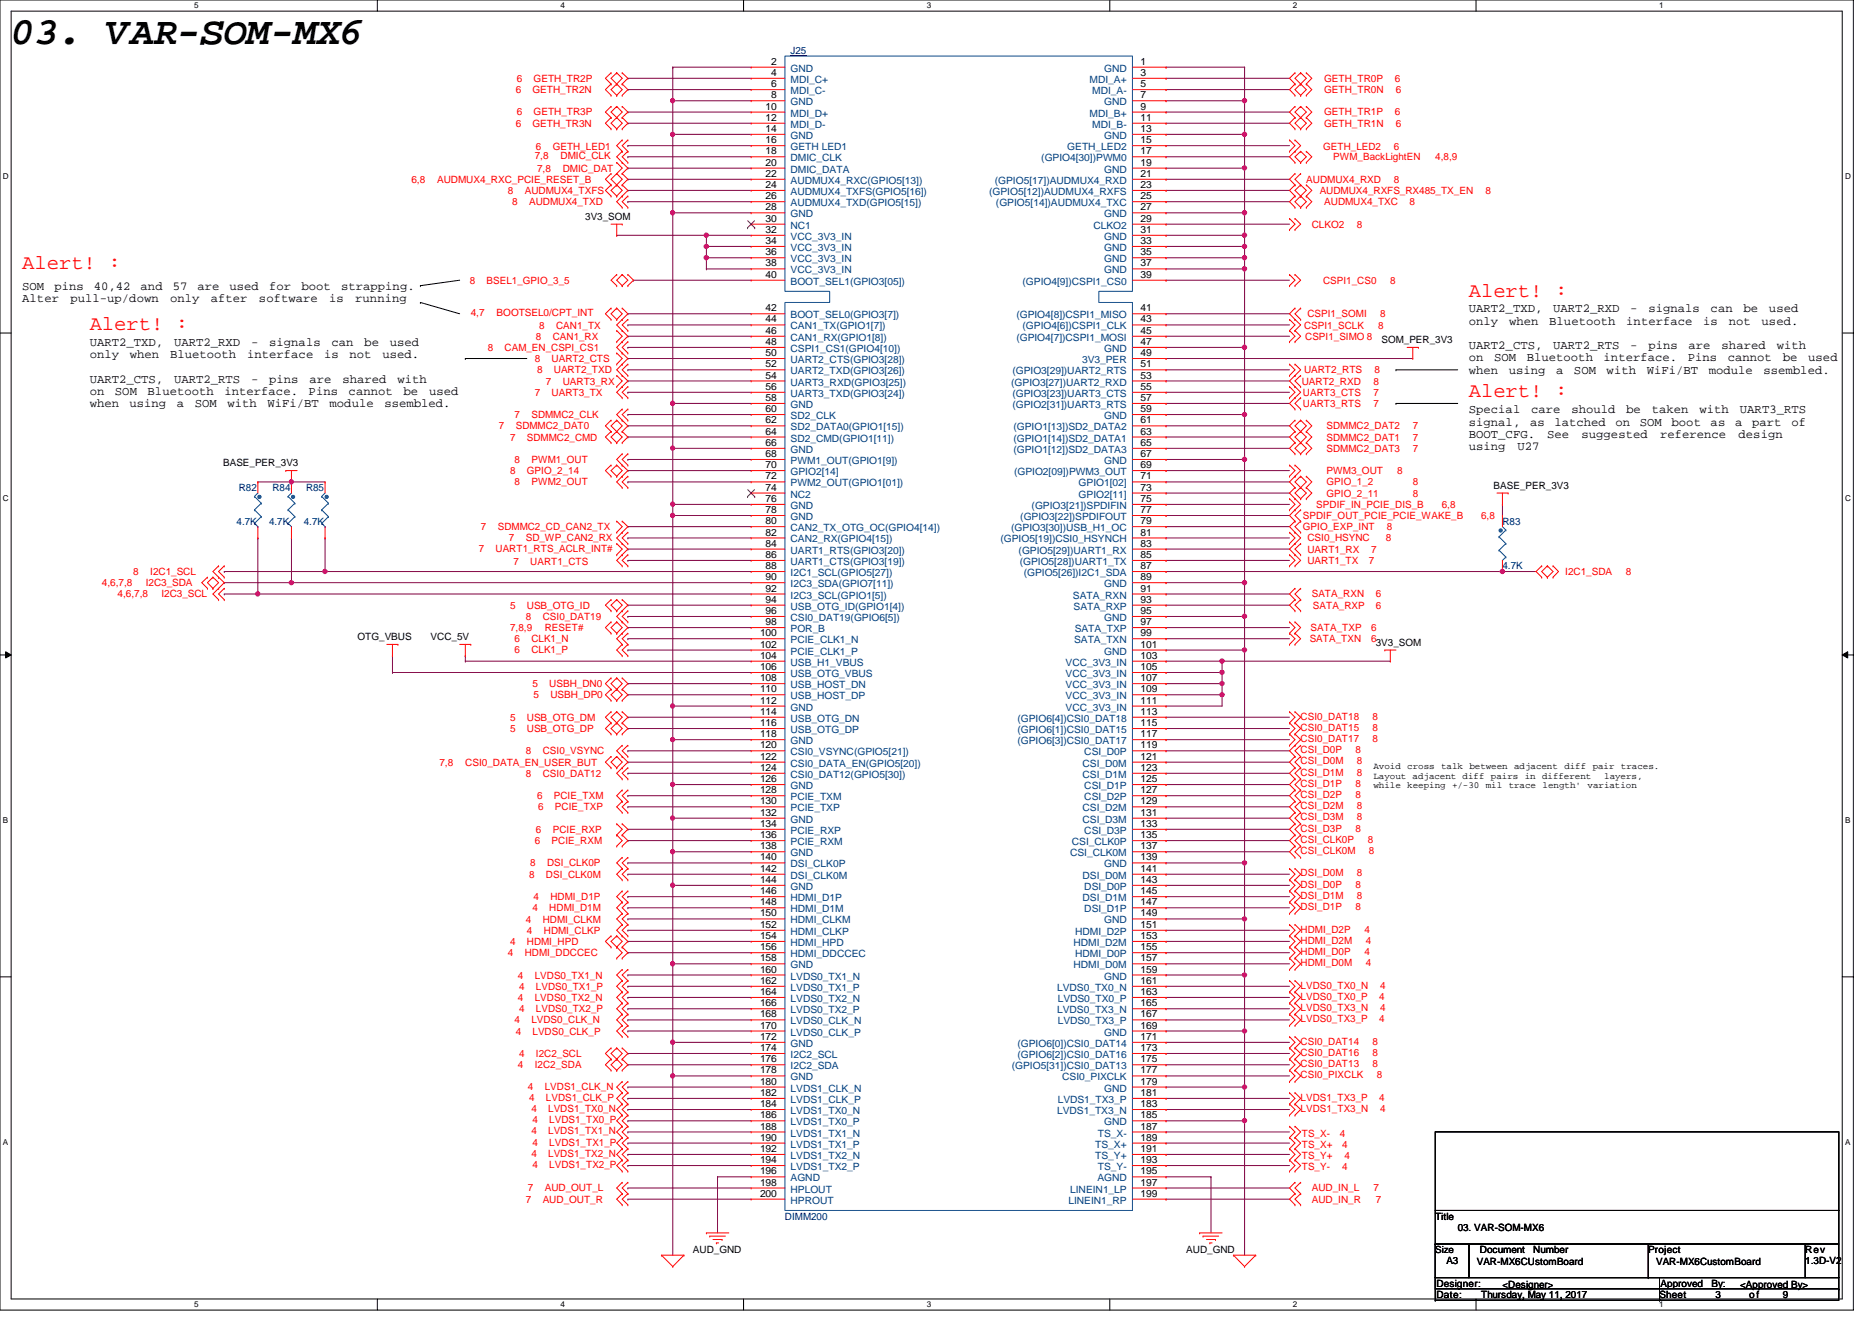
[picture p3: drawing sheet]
<svg xmlns="http://www.w3.org/2000/svg" width="420mm" height="297mm" viewBox="0 0 420 297" stroke-linecap="round" stroke-linejoin="round" font-family="sans-serif">
<defs><g id="words">
<text font-size="8.8" x="2.5" y="9.9">03. VAR-SOM-MX6</text>
<g font-size="4.6" fill="#f00">
<text x="5" y="60.2">Alert! :</text>
<text x="329.4" y="66.5">Alert! :</text>
<text x="20.1" y="74.1">Alert! :</text>
<text x="329.4" y="89.2">Alert! :</text>
</g>
<g font-size="2.8">
<text x="5" y="65.1">SOM</text>
<text x="12.2" y="65.1">pins</text>
<text x="21" y="65.1">40,42</text>
<text x="31.5" y="65.1">and</text>
<text x="38.7" y="65.1">57</text>
<text x="44.3" y="65.1">are</text>
<text x="51.5" y="65.1">used</text>
<text x="60.4" y="65.1">for</text>
<text x="67.6" y="65.1">boot</text>
<text x="76.5" y="65.1">strapping.</text>
<text x="5" y="67.8">Alter</text>
<text x="15.8" y="67.8">pull-up/down</text>
<text x="38.1" y="67.8">only</text>
<text x="47.3" y="67.8">after</text>
<text x="58.1" y="67.8">software</text>
<text x="73.8" y="67.8">is</text>
<text x="79.7" y="67.8">running</text>
<text x="329.4" y="70.1">UART2_TXD,</text>
<text x="348.3" y="70.1">UART2_RXD</text>
<text x="365.6" y="70.1">-</text>
<text x="369.7" y="70.1">signals</text>
<text x="383.6" y="70.1">can</text>
<text x="391" y="70.1">be</text>
<text x="396.7" y="70.1">used</text>
<text x="20.1" y="77.6">UART2_TXD,</text>
<text x="39" y="77.6">UART2_RXD</text>
<text x="56.3" y="77.6">-</text>
<text x="60.4" y="77.6">signals</text>
<text x="74.3" y="77.6">can</text>
<text x="81.7" y="77.6">be</text>
<text x="87.4" y="77.6">used</text>
<text x="329.4" y="72.8">only</text>
<text x="338.4" y="72.8">when</text>
<text x="347.4" y="72.8">Bluetooth</text>
<text x="364.7" y="72.8">interface</text>
<text x="382" y="72.8">is</text>
<text x="387.7" y="72.8">not</text>
<text x="395.1" y="72.8">used.</text>
<text x="20.1" y="80.4">only</text>
<text x="29.1" y="80.4">when</text>
<text x="38.1" y="80.4">Bluetooth</text>
<text x="55.4" y="80.4">interface</text>
<text x="72.7" y="80.4">is</text>
<text x="78.4" y="80.4">not</text>
<text x="85.8" y="80.4">used.</text>
<text x="329.4" y="78.3">UART2_CTS,</text>
<text x="329.4" y="81.1">on</text>
<text x="329.4" y="83.8">when</text>
<text x="335.1" y="81.1">SOM</text>
<text x="338.3" y="83.8">using</text>
<text x="342.4" y="81.1">Bluetooth</text>
<text x="348.3" y="78.3">UART2_RTS</text>
<text x="349" y="83.8">a</text>
<text x="353" y="83.8">SOM</text>
<text x="359.6" y="81.1">interface.</text>
<text x="360.3" y="83.8">with</text>
<text x="365.6" y="78.3">-</text>
<text x="369.3" y="83.8">WiFi/BT</text>
<text x="369.7" y="78.3">pins</text>
<text x="378.5" y="81.1">Pins</text>
<text x="378.7" y="78.3">are</text>
<text x="383.2" y="83.8">module</text>
<text x="386.1" y="78.3">shared</text>
<text x="387.5" y="81.1">cannot</text>
<text x="395.5" y="83.8">ssembled.</text>
<text x="398.4" y="78.3">with</text>
<text x="399.8" y="81.1">be</text>
<text x="405.5" y="81.1">used</text>
<text x="20.1" y="85.9">UART2_CTS,</text>
<text x="20.1" y="88.6">on</text>
<text x="25.8" y="88.6">SOM</text>
<text x="33.1" y="88.6">Bluetooth</text>
<text x="39" y="85.9">UART2_RTS</text>
<text x="50.3" y="88.6">interface.</text>
<text x="56.3" y="85.9">-</text>
<text x="60.4" y="85.9">pins</text>
<text x="69.2" y="88.6">Pins</text>
<text x="69.4" y="85.9">are</text>
<text x="76.8" y="85.9">shared</text>
<text x="78.2" y="88.6">cannot</text>
<text x="89.2" y="85.9">with</text>
<text x="90.5" y="88.6">be</text>
<text x="96.2" y="88.6">used</text>
<text x="20.1" y="91.4">when</text>
<text x="29" y="91.4">using</text>
<text x="39.7" y="91.4">a</text>
<text x="43.7" y="91.4">SOM</text>
<text x="51" y="91.4">with</text>
<text x="60" y="91.4">WiFi/BT</text>
<text x="73.9" y="91.4">module</text>
<text x="86.2" y="91.4">ssembled.</text>
<text x="329.4" y="92.7">Special</text>
<text x="329.4" y="95.5">signal,</text>
<text x="343.1" y="95.5">as</text>
<text x="343.4" y="92.7">care</text>
<text x="348.6" y="95.5">latched</text>
<text x="352.4" y="92.7">should</text>
<text x="362.3" y="95.5">on</text>
<text x="364.7" y="92.7">be</text>
<text x="367.7" y="95.5">SOM</text>
<text x="370.4" y="92.7">taken</text>
<text x="374.9" y="95.5">boot</text>
<text x="381.1" y="92.7">with</text>
<text x="383.6" y="95.5">as</text>
<text x="389.1" y="95.5">a</text>
<text x="390.2" y="92.7">UART3_RTS</text>
<text x="392.9" y="95.5">part</text>
<text x="401.7" y="95.5">of</text>
<text x="329.4" y="98.2">BOOT_CFG.</text>
<text x="329.4" y="101">using</text>
<text x="340.3" y="101">U27</text>
<text x="347" y="98.2">See</text>
<text x="354.7" y="98.2">suggested</text>
<text x="372.3" y="98.2">reference</text>
<text x="389.9" y="98.2">design</text>
</g>
<g font-size="2.2">
<text x="173" y="14.5">2</text>
<text x="173" y="17">4</text>
<text x="255.7" y="14.5">1</text>
<text x="255.7" y="17">3</text>
<text x="173" y="19.6">6</text>
<text x="173" y="22.1">8</text>
<text x="255.7" y="19.6">5</text>
<text x="255.7" y="22.1">7</text>
<text x="171.7" y="24.6">10</text>
<text x="171.7" y="27.1">12</text>
<text x="171.7" y="29.6">14</text>
<text x="255.7" y="24.6">9</text>
<text x="255.7" y="27.1">11</text>
<text x="255.7" y="29.6">13</text>
<text x="171.7" y="32.1">16</text>
<text x="171.7" y="34.6">18</text>
<text x="255.7" y="32.1">15</text>
<text x="255.7" y="34.6">17</text>
<text x="171.7" y="37.2">20</text>
<text x="171.7" y="39.7">22</text>
<text x="255.7" y="37.2">19</text>
<text x="255.7" y="39.7">21</text>
<text x="171.7" y="42.2">24</text>
<text x="171.7" y="44.7">26</text>
<text x="171.7" y="47.2">28</text>
<text x="255.7" y="42.2">23</text>
<text x="255.7" y="44.7">25</text>
<text x="255.7" y="47.2">27</text>
<text x="131.2" y="49.3">3V3_SOM</text>
<text x="171.7" y="49.7">30</text>
<text x="171.7" y="52.2">32</text>
<text x="255.7" y="49.7">29</text>
<text x="255.7" y="52.2">31</text>
<text x="171.7" y="54.7">34</text>
<text x="171.7" y="57.3">36</text>
<text x="171.7" y="59.8">38</text>
<text x="255.7" y="54.7">33</text>
<text x="255.7" y="57.3">35</text>
<text x="255.7" y="59.8">37</text>
<text x="171.7" y="62.3">40</text>
<text x="255.7" y="62.3">39</text>
<text x="171.7" y="69.8">42</text>
<text x="255.7" y="69.8">41</text>
<text x="171.7" y="72.3">44</text>
<text x="171.7" y="74.9">46</text>
<text x="171.7" y="77.4">48</text>
<text x="255.7" y="72.3">43</text>
<text x="255.7" y="74.9">45</text>
<text x="255.7" y="77.4">47</text>
<text x="309.8" y="77">SOM_PER_3V3</text>
<text x="171.7" y="79.9">50</text>
<text x="171.7" y="82.4">52</text>
<text x="255.7" y="79.9">49</text>
<text x="255.7" y="82.4">51</text>
<text x="171.7" y="84.9">54</text>
<text x="171.7" y="87.5">56</text>
<text x="171.7" y="90">58</text>
<text x="255.7" y="84.9">53</text>
<text x="255.7" y="87.5">55</text>
<text x="255.7" y="90">57</text>
<text x="171.7" y="92.5">60</text>
<text x="171.7" y="95">62</text>
<text x="255.7" y="92.5">59</text>
<text x="255.7" y="95">61</text>
<text x="171.7" y="97.5">64</text>
<text x="171.7" y="100">66</text>
<text x="255.7" y="97.5">63</text>
<text x="255.7" y="100">65</text>
<text x="50" y="104.6">BASE_PER_3V3</text>
<text x="171.7" y="107.6">72</text>
<text x="171.7" y="102.5">68</text>
<text x="171.7" y="105">70</text>
<text x="255.7" y="107.6">71</text>
<text x="255.7" y="102.5">67</text>
<text x="255.7" y="105">69</text>
<text x="171.7" y="110.1">74</text>
<text x="171.7" y="112.6">76</text>
<text x="255.7" y="110.1">73</text>
<text x="255.7" y="112.6">75</text>
<text x="334.9" y="109.6">BASE_PER_3V3</text>
<text x="171.7" y="115.1">78</text>
<text x="171.7" y="117.6">80</text>
<text x="255.7" y="115.1">77</text>
<text x="255.7" y="117.6">79</text>
<text x="171.7" y="120.1">82</text>
<text x="171.7" y="122.6">84</text>
<text x="171.7" y="125.2">86</text>
<text x="255.7" y="120.1">81</text>
<text x="255.7" y="122.6">83</text>
<text x="255.7" y="125.2">85</text>
<text x="171.7" y="127.7">88</text>
<text x="171.7" y="130.2">90</text>
<text x="255.7" y="127.7">87</text>
<text x="255.7" y="130.2">89</text>
<text x="171.7" y="132.7">92</text>
<text x="171.7" y="135.2">94</text>
<text x="171.7" y="137.8">96</text>
<text x="255.7" y="132.7">91</text>
<text x="255.7" y="135.2">93</text>
<text x="255.7" y="137.8">95</text>
<text x="80.2" y="143.6">OTG_VBUS</text>
<text x="96.6" y="143.6">VCC_5V</text>
<text x="170.4" y="142.7">100</text>
<text x="171.7" y="140.3">98</text>
<text x="255.7" y="140.3">97</text>
<text x="255.7" y="142.7">99</text>
<text x="170.4" y="145.3">102</text>
<text x="170.4" y="147.8">104</text>
<text x="255.7" y="145.3">101</text>
<text x="255.7" y="147.8">103</text>
<text x="308.5" y="144.9">3V3_SOM</text>
<text x="170.4" y="150.3">106</text>
<text x="170.4" y="152.8">108</text>
<text x="170.4" y="155.3">110</text>
<text x="255.7" y="150.3">105</text>
<text x="255.7" y="152.8">107</text>
<text x="255.7" y="155.3">109</text>
<text x="170.4" y="157.9">112</text>
<text x="170.4" y="160.4">114</text>
<text x="255.7" y="157.9">111</text>
<text x="255.7" y="160.4">113</text>
<text x="170.4" y="162.9">116</text>
<text x="170.4" y="165.4">118</text>
<text x="170.4" y="167.9">120</text>
<text x="255.7" y="162.9">115</text>
<text x="255.7" y="165.4">117</text>
<text x="255.7" y="167.9">119</text>
<text x="170.4" y="170.4">122</text>
<text x="170.4" y="172.9">124</text>
<text x="255.7" y="170.4">121</text>
<text x="255.7" y="172.9">123</text>
<text x="170.4" y="175.5">126</text>
<text x="170.4" y="178">128</text>
<text x="255.7" y="175.5">125</text>
<text x="255.7" y="178">127</text>
<text x="170.4" y="180.5">130</text>
<text x="170.4" y="183">132</text>
<text x="170.4" y="185.5">134</text>
<text x="255.7" y="180.5">129</text>
<text x="255.7" y="183">131</text>
<text x="255.7" y="185.5">133</text>
<text x="170.4" y="188">136</text>
<text x="170.4" y="190.5">138</text>
<text x="255.7" y="188">135</text>
<text x="255.7" y="190.5">137</text>
<text x="170.4" y="193">140</text>
<text x="170.4" y="195.6">142</text>
<text x="255.7" y="193">139</text>
<text x="255.7" y="195.6">141</text>
<text x="170.4" y="198.1">144</text>
<text x="170.4" y="200.6">146</text>
<text x="170.4" y="203.1">148</text>
<text x="255.7" y="198.1">143</text>
<text x="255.7" y="200.6">145</text>
<text x="255.7" y="203.1">147</text>
<text x="170.4" y="205.6">150</text>
<text x="170.4" y="208.2">152</text>
<text x="255.7" y="205.6">149</text>
<text x="255.7" y="208.2">151</text>
<text x="170.4" y="210.7">154</text>
<text x="170.4" y="213.2">156</text>
<text x="170.4" y="215.7">158</text>
<text x="255.7" y="210.7">153</text>
<text x="255.7" y="213.2">155</text>
<text x="255.7" y="215.7">157</text>
<text x="170.4" y="218.2">160</text>
<text x="170.4" y="220.7">162</text>
<text x="255.7" y="218.2">159</text>
<text x="255.7" y="220.7">161</text>
<text x="170.4" y="223.2">164</text>
<text x="170.4" y="225.8">166</text>
<text x="255.7" y="223.2">163</text>
<text x="255.7" y="225.8">165</text>
<text x="170.4" y="228.3">168</text>
<text x="170.4" y="230.8">170</text>
<text x="170.4" y="233.3">172</text>
<text x="255.7" y="228.3">167</text>
<text x="255.7" y="230.8">169</text>
<text x="255.7" y="233.3">171</text>
<text x="170.4" y="235.8">174</text>
<text x="170.4" y="238.3">176</text>
<text x="255.7" y="235.8">173</text>
<text x="255.7" y="238.3">175</text>
<text x="170.4" y="240.8">178</text>
<text x="170.4" y="243.3">180</text>
<text x="170.4" y="245.9">182</text>
<text x="255.7" y="240.8">177</text>
<text x="255.7" y="243.3">179</text>
<text x="255.7" y="245.9">181</text>
<text x="170.4" y="248.4">184</text>
<text x="170.4" y="250.9">186</text>
<text x="255.7" y="248.4">183</text>
<text x="255.7" y="250.9">185</text>
<text x="170.4" y="253.4">188</text>
<text x="170.4" y="255.9">190</text>
<text x="255.7" y="253.4">187</text>
<text x="255.7" y="255.9">189</text>
<text x="170.4" y="258.4">192</text>
<text x="170.4" y="260.9">194</text>
<text x="170.4" y="263.5">196</text>
<text x="255.7" y="258.4">191</text>
<text x="255.7" y="260.9">193</text>
<text x="255.7" y="263.5">195</text>
<text x="170.4" y="266">198</text>
<text x="170.4" y="268.5">200</text>
<text x="255.7" y="266">197</text>
<text x="255.7" y="268.5">199</text>
<text x="321.9" y="273.6">Title</text>
<text x="155.4" y="281.1">AUD_GND</text>
<text x="266" y="281.1">AUD_GND</text>
<text x="321.9" y="281.1">Size</text>
<text x="326.9" y="276.1">03. VAR-SOM-MX6</text>
<text x="331.9" y="281.1">Document</text>
<text x="343.8" y="281.1">Number</text>
<text x="369.6" y="281.1">Project</text>
<text x="404.8" y="281.1">Rev</text>
<text x="324.4" y="283.6">A3</text>
<text x="331.2" y="283.9">VAR-MX6CUstomBoard</text>
<text x="371.4" y="283.9">VAR-MX6CustomBoard</text>
<text x="404.8" y="283.6">1.3D-V2</text>
<text x="322.1" y="291.2">Date:</text>
<text x="322.1" y="288.7">Designer:</text>
<text x="332.1" y="291.2">Thursday, May 11, 2017</text>
<text x="336.9" y="288.9">&lt;Designer&gt;</text>
<text x="372.2" y="291.2">Sheet</text>
<text x="372.4" y="288.7">Approved</text>
<text x="383.8" y="288.7">By:</text>
<text x="384.7" y="291.2">3</text>
<text x="390.2" y="288.9">&lt;Approved By&gt;</text>
<text x="392.3" y="291.2">of</text>
<text x="399.8" y="291.2">9</text>
</g>
<g font-size="2.2" fill="#000080">
<text x="177.2" y="12.1">J25</text>
<text x="53.6" y="110.2">R82</text>
<text x="61.1" y="110.2">R84</text>
<text x="68.6" y="110.2">R85</text>
<text x="53" y="117.7">4.7K</text>
<text x="60.3" y="117.7">4.7K</text>
<text x="68.1" y="117.7">4.7K</text>
<text x="336.9" y="117.7">R83</text>
<text x="336.9" y="127.8">4.7K</text>
<text x="176" y="273.6">DIMM200</text>
</g>
<g font-size="2.2" fill="#004080">
<text x="177.3" y="16.1">GND</text>
<text x="247.6" y="16.1">GND</text>
<text x="177.3" y="18.6">MDI_C+</text>
<text x="177.3" y="21.1">MDI_C-</text>
<text x="177.3" y="23.6">GND</text>
<text x="244.3" y="18.6">MDI_A+</text>
<text x="244.9" y="21.1">MDI_A-</text>
<text x="247.6" y="23.6">GND</text>
<text x="177.3" y="26.2">MDI_D+</text>
<text x="177.3" y="28.7">MDI_D-</text>
<text x="244.3" y="26.2">MDI_B+</text>
<text x="244.9" y="28.7">MDI_B-</text>
<text x="177.3" y="31.2">GND</text>
<text x="177.3" y="33.7">GETH LED1</text>
<text x="239.4" y="33.7">GETH_LED2</text>
<text x="247.6" y="31.2">GND</text>
<text x="177.3" y="36.2">DMIC_CLK</text>
<text x="177.3" y="38.7">DMIC_DATA</text>
<text x="177.3" y="41.2">AUDMUX4_RXC(GPIO5[13])</text>
<text x="223.1" y="41.2">(GPIO5[17])AUDMUX4_RXD</text>
<text x="233.5" y="36.2">(GPIO4[30])PWM0</text>
<text x="247.6" y="38.7">GND</text>
<text x="177.3" y="43.7">AUDMUX4_TXFS(GPIO5[16])</text>
<text x="177.3" y="46.3">AUDMUX4_TXD(GPIO5[15])</text>
<text x="221.8" y="43.7">(GPIO5[12])AUDMUX4_RXFS</text>
<text x="223.4" y="46.3">(GPIO5[14])AUDMUX4_TXC</text>
<text x="177.3" y="48.8">GND</text>
<text x="177.3" y="51.3">NC1</text>
<text x="177.3" y="53.8">VCC_3V3_IN</text>
<text x="245.2" y="51.3">CLKO2</text>
<text x="247.6" y="48.8">GND</text>
<text x="247.6" y="53.8">GND</text>
<text x="177.3" y="56.3">VCC_3V3_IN</text>
<text x="177.3" y="58.8">VCC_3V3_IN</text>
<text x="247.6" y="56.3">GND</text>
<text x="247.6" y="58.8">GND</text>
<text x="177.3" y="61.3">VCC_3V3_IN</text>
<text x="177.3" y="63.9">BOOT_SEL1(GPIO3[05])</text>
<text x="229.3" y="63.9">(GPIO4[9])CSPI1_CS0</text>
<text x="247.6" y="61.3">GND</text>
<text x="177.3" y="71.4">BOOT_SEL0(GPIO3[7])</text>
<text x="227.9" y="71.4">(GPIO4[8])CSPI1_MISO</text>
<text x="177.3" y="73.9">CAN1_TX(GPIO1[7])</text>
<text x="177.3" y="76.5">CAN1_RX(GPIO1[8])</text>
<text x="227.9" y="76.5">(GPIO4[7])CSPI1_MOSI</text>
<text x="229.3" y="73.9">(GPIO4[6])CSPI1_CLK</text>
<text x="177.3" y="79">CSPI1_CS1(GPIO4[10])</text>
<text x="177.3" y="81.4">UART2_CTS(GPIO3[28])</text>
<text x="177.3" y="84">UART2_TXD(GPIO3[26])</text>
<text x="227" y="84">(GPIO3[29])UART2_RTS</text>
<text x="242.7" y="81.4">3V3_PER</text>
<text x="247.6" y="79">GND</text>
<text x="177.3" y="86.5">UART3_RXD(GPIO3[25])</text>
<text x="177.3" y="89">UART3_TXD(GPIO3[24])</text>
<text x="226.8" y="86.5">(GPIO3[27])UART2_RXD</text>
<text x="227" y="89">(GPIO3[23])UART3_CTS</text>
<text x="177.3" y="91.5">GND</text>
<text x="177.3" y="94">SD2_CLK</text>
<text x="227" y="91.5">(GPIO2[31])UART3_RTS</text>
<text x="247.6" y="94">GND</text>
<text x="177.3" y="96.6">SD2_DATA0(GPIO1[15])</text>
<text x="177.3" y="99.1">SD2_CMD(GPIO1[11])</text>
<text x="177.3" y="101.6">GND</text>
<text x="227.3" y="96.6">(GPIO1[13])SD2_DATA2</text>
<text x="227.3" y="99.1">(GPIO1[14])SD2_DATA1</text>
<text x="227.3" y="101.6">(GPIO1[12])SD2_DATA3</text>
<text x="177.3" y="104.1">PWM1_OUT(GPIO1[9])</text>
<text x="177.3" y="106.6">GPIO2[14]</text>
<text x="227.4" y="106.6">(GPIO2[09])PWM3_OUT</text>
<text x="247.6" y="104.1">GND</text>
<text x="177.3" y="109.1">PWM2_OUT(GPIO1[01])</text>
<text x="177.3" y="111.6">NC2</text>
<text x="241.9" y="109.1">GPIO1[02]</text>
<text x="241.9" y="111.6">GPIO2[11]</text>
<text x="177.3" y="114.2">GND</text>
<text x="177.3" y="116.7">GND</text>
<text x="177.3" y="119.2">CAN2_TX_OTG_OC(GPIO4[14])</text>
<text x="226.8" y="119.2">(GPIO3[30])USB_H1_OC</text>
<text x="228.8" y="116.7">(GPIO3[22])SPDIFOUT</text>
<text x="231.4" y="114.2">(GPIO3[21])SPDIFIN</text>
<text x="177.3" y="121.7">CAN2_RX(GPIO4[15])</text>
<text x="177.3" y="124.2">UART1_RTS(GPIO3[20])</text>
<text x="224.4" y="121.7">(GPIO5[19])CSI0_HSYNCH</text>
<text x="228.4" y="124.2">(GPIO5[29])UART1_RX</text>
<text x="177.3" y="126.7">UART1_CTS(GPIO3[19])</text>
<text x="177.3" y="129.2">I2C1_SCL(GPIO5[27])</text>
<text x="177.3" y="131.7">I2C3_SDA(GPIO7[11])</text>
<text x="228.7" y="126.7">(GPIO5[28])UART1_TX</text>
<text x="229.6" y="129.2">(GPIO5[26])I2C1_SDA</text>
<text x="247.6" y="131.7">GND</text>
<text x="177.3" y="134.3">I2C3_SCL(GPIO1[5])</text>
<text x="177.3" y="136.8">USB_OTG_ID(GPIO1[4])</text>
<text x="240.6" y="134.3">SATA_RXN</text>
<text x="240.7" y="136.8">SATA_RXP</text>
<text x="177.3" y="139.3">CSI0_DAT19(GPIO6[5])</text>
<text x="177.3" y="141.8">POR_B</text>
<text x="241" y="141.8">SATA_TXP</text>
<text x="247.6" y="139.3">GND</text>
<text x="177.3" y="144.3">PCIE_CLK1_N</text>
<text x="177.3" y="146.9">PCIE_CLK1_P</text>
<text x="177.3" y="149.4">USB_H1_VBUS</text>
<text x="239" y="149.4">VCC_3V3_IN</text>
<text x="240.9" y="144.3">SATA_TXN</text>
<text x="247.6" y="146.9">GND</text>
<text x="177.3" y="151.9">USB_OTG_VBUS</text>
<text x="177.3" y="154.4">USB_HOST_DN</text>
<text x="239" y="151.9">VCC_3V3_IN</text>
<text x="239" y="154.4">VCC_3V3_IN</text>
<text x="177.3" y="156.9">USB_HOST_DP</text>
<text x="177.3" y="159.4">GND</text>
<text x="177.3" y="161.9">USB_OTG_DN</text>
<text x="228.2" y="161.9">(GPIO6[4])CSI0_DAT18</text>
<text x="239" y="156.9">VCC_3V3_IN</text>
<text x="239" y="159.4">VCC_3V3_IN</text>
<text x="177.3" y="164.5">USB_OTG_DP</text>
<text x="177.3" y="167">GND</text>
<text x="228.2" y="164.5">(GPIO6[1])CSI0_DAT15</text>
<text x="228.2" y="167">(GPIO6[3])CSI0_DAT17</text>
<text x="177.3" y="169.5">CSI0_VSYNC(GPIO5[21])</text>
<text x="177.3" y="172">CSI0_DATA_EN(GPIO5[20])</text>
<text x="242.8" y="172">CSI_D0M</text>
<text x="243.2" y="169.5">CSI_D0P</text>
<text x="177.3" y="174.5">CSI0_DAT12(GPIO5[30])</text>
<text x="177.3" y="177">GND</text>
<text x="177.3" y="179.5">PCIE_TXM</text>
<text x="242.8" y="174.5">CSI_D1M</text>
<text x="243.2" y="177">CSI_D1P</text>
<text x="243.2" y="179.5">CSI_D2P</text>
<text x="177.3" y="182">PCIE_TXP</text>
<text x="177.3" y="184.6">GND</text>
<text x="242.8" y="182">CSI_D2M</text>
<text x="242.8" y="184.6">CSI_D3M</text>
<text x="177.3" y="187.1">PCIE_RXP</text>
<text x="177.3" y="189.6">PCIE_RXM</text>
<text x="240.4" y="189.6">CSI_CLK0P</text>
<text x="243.2" y="187.1">CSI_D3P</text>
<text x="177.3" y="192.1">GND</text>
<text x="177.3" y="194.6">DSI_CLK0P</text>
<text x="177.3" y="197.1">DSI_CLK0M</text>
<text x="240" y="192.1">CSI_CLK0M</text>
<text x="242.8" y="197.1">DSI_D0M</text>
<text x="247.6" y="194.6">GND</text>
<text x="177.3" y="199.6">GND</text>
<text x="177.3" y="202.2">HDMI_D1P</text>
<text x="242.8" y="202.2">DSI_D1M</text>
<text x="243.2" y="199.6">DSI_D0P</text>
<text x="177.3" y="204.7">HDMI_D1M</text>
<text x="177.3" y="207.2">HDMI_CLKM</text>
<text x="177.3" y="209.7">HDMI_CLKP</text>
<text x="241.1" y="209.7">HDMI_D2P</text>
<text x="243.2" y="204.7">DSI_D1P</text>
<text x="247.6" y="207.2">GND</text>
<text x="177.3" y="212.2">HDMI_HPD</text>
<text x="177.3" y="214.8">HDMI_DDCCEC</text>
<text x="240.7" y="212.2">HDMI_D2M</text>
<text x="241.1" y="214.8">HDMI_D0P</text>
<text x="177.3" y="217.3">GND</text>
<text x="177.3" y="219.8">LVDS0_TX1_N</text>
<text x="240.7" y="217.3">HDMI_D0M</text>
<text x="247.6" y="219.8">GND</text>
<text x="177.3" y="222.3">LVDS0_TX1_P</text>
<text x="177.3" y="224.8">LVDS0_TX2_N</text>
<text x="177.3" y="227.3">LVDS0_TX2_P</text>
<text x="237.1" y="222.3">LVDS0_TX0_N</text>
<text x="237.1" y="227.3">LVDS0_TX3_N</text>
<text x="237.2" y="224.8">LVDS0_TX0_P</text>
<text x="177.3" y="229.8">LVDS0_CLK_N</text>
<text x="177.3" y="232.3">LVDS0_CLK_P</text>
<text x="237.2" y="229.8">LVDS0_TX3_P</text>
<text x="247.6" y="232.3">GND</text>
<text x="177.3" y="234.9">GND</text>
<text x="177.3" y="237.4">I2C2_SCL</text>
<text x="177.3" y="239.9">I2C2_SDA</text>
<text x="226.9" y="239.9">(GPIO5[31])CSI0_DAT13</text>
<text x="228.2" y="234.9">(GPIO6[0])CSI0_DAT14</text>
<text x="228.2" y="237.4">(GPIO6[2])CSI0_DAT16</text>
<text x="177.3" y="242.4">GND</text>
<text x="177.3" y="244.9">LVDS1_CLK_N</text>
<text x="238.2" y="242.4">CSI0_PIXCLK</text>
<text x="247.6" y="244.9">GND</text>
<text x="177.3" y="247.4">LVDS1_CLK_P</text>
<text x="177.3" y="249.9">LVDS1_TX0_N</text>
<text x="237.1" y="249.9">LVDS1_TX3_N</text>
<text x="237.2" y="247.4">LVDS1_TX3_P</text>
<text x="177.3" y="252.5">LVDS1_TX0_P</text>
<text x="177.3" y="255">LVDS1_TX1_N</text>
<text x="177.3" y="257.5">LVDS1_TX1_P</text>
<text x="245.6" y="257.5">TS_X+</text>
<text x="246.2" y="255">TS_X-</text>
<text x="247.6" y="252.5">GND</text>
<text x="177.3" y="260">LVDS1_TX2_N</text>
<text x="177.3" y="262.5">LVDS1_TX2_P</text>
<text x="245.6" y="260">TS_Y+</text>
<text x="246.2" y="262.5">TS_Y-</text>
<text x="177.3" y="265">AGND</text>
<text x="177.3" y="267.5">HPLOUT</text>
<text x="240" y="267.5">LINEIN1_LP</text>
<text x="246.1" y="265">AGND</text>
<text x="177.3" y="270">HPROUT</text>
<text x="239.6" y="270">LINEIN1_RP</text>
</g>
<g font-size="2.2" fill="#f00">
<text x="115.7" y="20.9">6</text>
<text x="115.9" y="18.4">6</text>
<text x="119.4" y="20.9">GETH_TR2N</text>
<text x="119.7" y="18.4">GETH_TR2P</text>
<text x="297" y="18.4">GETH_TR0P</text>
<text x="297" y="20.9">GETH_TR0N</text>
<text x="312.8" y="18.4">6</text>
<text x="313.1" y="20.9">6</text>
<text x="115.7" y="28.4">6</text>
<text x="115.9" y="25.9">6</text>
<text x="119.4" y="28.4">GETH_TR3N</text>
<text x="119.7" y="25.9">GETH_TR3P</text>
<text x="297" y="25.9">GETH_TR1P</text>
<text x="297" y="28.4">GETH_TR1N</text>
<text x="312.8" y="25.9">6</text>
<text x="313.1" y="28.4">6</text>
<text x="119.9" y="35.7">7,8</text>
<text x="120.2" y="33.7">6</text>
<text x="124" y="33.7">GETH_LED1</text>
<text x="125.7" y="35.7">DMIC_CLK</text>
<text x="296.7" y="33.7">GETH_LED2</text>
<text x="299" y="36">PWM_BackLightEN</text>
<text x="312.5" y="33.7">6</text>
<text x="321.9" y="36">4,8,9</text>
<text x="92.3" y="41">6,8</text>
<text x="98" y="41">AUDMUX4_RXC_PCIE_RESET_B</text>
<text x="120.4" y="38.5">7,8</text>
<text x="126.2" y="38.5">DMIC_DAT</text>
<text x="292.9" y="41">AUDMUX4_RXD</text>
<text x="312.5" y="41">8</text>
<text x="113.9" y="43.5">8</text>
<text x="114.9" y="46">8</text>
<text x="117.7" y="43.5">AUDMUX4_TXFS</text>
<text x="118.7" y="46">AUDMUX4_TXD</text>
<text x="296" y="43.5">AUDMUX4_RXFS_RX485_TX_EN</text>
<text x="297" y="46">AUDMUX4_TXC</text>
<text x="316.1" y="46">8</text>
<text x="333.2" y="43.5">8</text>
<text x="294.2" y="51.1">CLKO2</text>
<text x="304.2" y="51.1">8</text>
<text x="105.3" y="63.6">8</text>
<text x="109.1" y="63.6">BSEL1_GPIO_3_5</text>
<text x="296.7" y="63.6">CSPI1_CS0</text>
<text x="311.8" y="63.6">8</text>
<text x="105.6" y="70.9">4,7</text>
<text x="111.4" y="70.9">BOOTSEL0/CPT_INT</text>
<text x="293.2" y="71.2">CSPI1_SOMI</text>
<text x="309.5" y="71.2">8</text>
<text x="120.2" y="76.2">8</text>
<text x="120.9" y="73.7">8</text>
<text x="124" y="76.2">CAN1_RX</text>
<text x="124.7" y="73.7">CAN1_TX</text>
<text x="292.4" y="73.7">CSPI1_SCLK</text>
<text x="292.7" y="76.2">CSPI1_SIMO 8</text>
<text x="309" y="73.7">8</text>
<text x="109.4" y="78.7">8</text>
<text x="113.2" y="78.7">CAM_EN_CSPI_CS1</text>
<text x="119.9" y="81.2">8</text>
<text x="120.4" y="83.7">8</text>
<text x="123.7" y="81.2">UART2_CTS</text>
<text x="124.2" y="83.7">UART2_TXD</text>
<text x="292.4" y="83.7">UART2_RTS</text>
<text x="308.3" y="83.7">8</text>
<text x="119.9" y="88.8">7</text>
<text x="122.4" y="86.3">7</text>
<text x="123.7" y="88.8">UART3_TX</text>
<text x="126.2" y="86.3">UART3_RX</text>
<text x="291.9" y="86.3">UART2_RXD</text>
<text x="292.2" y="88.8">UART3_CTS</text>
<text x="308" y="86.3">8</text>
<text x="308" y="88.8">7</text>
<text x="115.4" y="93.8">7</text>
<text x="119.2" y="93.8">SDMMC2_CLK</text>
<text x="292.2" y="91.3">UART3_RTS</text>
<text x="308" y="91.3">7</text>
<text x="111.9" y="96.3">7</text>
<text x="114.4" y="98.8">7</text>
<text x="115.7" y="96.3">SDMMC2_DAT0</text>
<text x="118.2" y="98.8">SDMMC2_CMD</text>
<text x="297.5" y="98.8">SDMMC2_DAT1</text>
<text x="297.5" y="96.3">SDMMC2_DAT2</text>
<text x="297.5" y="101.3">SDMMC2_DAT3</text>
<text x="316.8" y="98.8">7</text>
<text x="316.8" y="96.3">7</text>
<text x="316.8" y="101.3">7</text>
<text x="114.4" y="106.4">8</text>
<text x="115.4" y="103.8">8</text>
<text x="118.2" y="106.4">GPIO_2_14</text>
<text x="119.2" y="103.8">PWM1_OUT</text>
<text x="297.5" y="106.4">PWM3_OUT</text>
<text x="313.3" y="106.4">8</text>
<text x="115.4" y="108.9">8</text>
<text x="119.2" y="108.9">PWM2_OUT</text>
<text x="295.2" y="113.9">SPDIF_IN_PCIE_DIS_B</text>
<text x="297.5" y="111.4">GPIO_2_11</text>
<text x="297.5" y="108.9">GPIO_1_2</text>
<text x="316.8" y="111.4">8</text>
<text x="316.8" y="108.9">8</text>
<text x="323.3" y="113.9">6,8</text>
<text x="107.9" y="119">7</text>
<text x="111.6" y="119">SDMMC2_CD_CAN2_TX</text>
<text x="292.2" y="116.4">SPDIF_OUT_PCIE_PCIE_WAKE_B</text>
<text x="292.2" y="119">GPIO_EXP_INT</text>
<text x="311" y="119">8</text>
<text x="332.1" y="116.4">6,8</text>
<text x="107.4" y="123.7">7</text>
<text x="111.1" y="123.7">UART1_RTS_ACLR_INT#</text>
<text x="114.1" y="121.5">7</text>
<text x="117.9" y="121.5">SD_WP_CAN2_RX</text>
<text x="293.2" y="124">UART1_RX</text>
<text x="293.2" y="121.5">CSI0_HSYNC</text>
<text x="307.5" y="124">7</text>
<text x="310.8" y="121.5">8</text>
<text x="22.9" y="131.5">4,6,7,8</text>
<text x="29.9" y="129">8</text>
<text x="32.7" y="131.5">I2C3_SDA</text>
<text x="33.7" y="129">I2C1_SCL</text>
<text x="115.1" y="126.7">7</text>
<text x="118.9" y="126.7">UART1_CTS</text>
<text x="293.2" y="126.5">UART1_TX</text>
<text x="307" y="126.5">7</text>
<text x="351" y="129">I2C1_SDA</text>
<text x="364.6" y="129">8</text>
<text x="26.4" y="134">4,6,7,8</text>
<text x="36.2" y="134">I2C3_SCL</text>
<text x="114.4" y="136.6">5</text>
<text x="118.2" y="136.6">USB_OTG_ID</text>
<text x="294.2" y="134">SATA_RXN</text>
<text x="294.4" y="136.6">SATA_RXP</text>
<text x="308.5" y="136.6">6</text>
<text x="308.5" y="134">6</text>
<text x="114.4" y="141.6">7,8,9</text>
<text x="117.9" y="139.1">8</text>
<text x="121.7" y="139.1">CSI0_DAT19</text>
<text x="122.2" y="141.6">RESET#</text>
<text x="293.9" y="141.6">SATA_TXP</text>
<text x="307.5" y="141.6">6</text>
<text x="115.4" y="144.1">6</text>
<text x="115.4" y="146.6">6</text>
<text x="119.2" y="144.1">CLK1_N</text>
<text x="119.2" y="146.6">CLK1_P</text>
<text x="293.7" y="144.1">SATA_TXN</text>
<text x="307.5" y="144.1">6</text>
<text x="119.4" y="154.1">5</text>
<text x="123.2" y="154.1">USBH_DN0</text>
<text x="114.4" y="161.7">5</text>
<text x="118.2" y="161.7">USB_OTG_DM</text>
<text x="119.7" y="156.7">5</text>
<text x="123.4" y="156.7">USBH_DP0</text>
<text x="291.7" y="161.5">CSI0_DAT18</text>
<text x="307.8" y="161.5">8</text>
<text x="114.4" y="164.2">5</text>
<text x="118.2" y="164.2">USB_OTG_DP</text>
<text x="291.7" y="164">CSI0_DAT15</text>
<text x="291.7" y="166.5">CSI0_DAT17</text>
<text x="307.8" y="164">8</text>
<text x="307.8" y="166.5">8</text>
<text x="98.6" y="171.7">7,8</text>
<text x="104.4" y="171.7">CSI0_DATA_EN_USER_BUT</text>
<text x="117.9" y="169.2">8</text>
<text x="121.7" y="169.2">CSI0_VSYNC</text>
<text x="291.7" y="171.5">CSI_D0M</text>
<text x="291.7" y="169">CSI_D0P</text>
<text x="304" y="169">8</text>
<text x="304.2" y="171.5">8</text>
<text x="117.9" y="174.3">8</text>
<text x="120.4" y="179.3">6</text>
<text x="121.7" y="174.3">CSI0_DAT12</text>
<text x="124.2" y="179.3">PCIE_TXM</text>
<text x="291.7" y="179">CSI_D2P</text>
<text x="291.7" y="174">CSI_D1M</text>
<text x="291.7" y="176.5">CSI_D1P</text>
<text x="304" y="179">8</text>
<text x="304" y="176.5">8</text>
<text x="304.2" y="174">8</text>
<text x="120.7" y="181.8">6</text>
<text x="124.5" y="181.8">PCIE_TXP</text>
<text x="291.7" y="184.1">CSI_D3M</text>
<text x="291.7" y="181.6">CSI_D2M</text>
<text x="304.2" y="184.1">8</text>
<text x="304.2" y="181.6">8</text>
<text x="119.9" y="189.4">6</text>
<text x="120.2" y="186.9">6</text>
<text x="123.7" y="189.4">PCIE_RXM</text>
<text x="124" y="186.9">PCIE_RXP</text>
<text x="291.7" y="186.6">CSI_D3P</text>
<text x="291.7" y="191.6">CSI_CLK0M</text>
<text x="291.7" y="189.1">CSI_CLK0P</text>
<text x="304" y="186.6">8</text>
<text x="306.7" y="189.1">8</text>
<text x="307" y="191.6">8</text>
<text x="118.7" y="196.9">8</text>
<text x="118.9" y="194.4">8</text>
<text x="122.4" y="196.9">DSI_CLK0M</text>
<text x="122.7" y="194.4">DSI_CLK0P</text>
<text x="291.7" y="196.6">DSI_D0M</text>
<text x="304.2" y="196.6">8</text>
<text x="119.7" y="201.9">4</text>
<text x="123.4" y="201.9">HDMI_D1P</text>
<text x="291.7" y="199.2">DSI_D0P</text>
<text x="291.7" y="201.7">DSI_D1M</text>
<text x="304" y="199.2">8</text>
<text x="304.2" y="201.7">8</text>
<text x="117.9" y="207">4</text>
<text x="118.2" y="209.5">4</text>
<text x="119.4" y="204.4">4</text>
<text x="121.7" y="207">HDMI_CLKM</text>
<text x="122" y="209.5">HDMI_CLKP</text>
<text x="123.2" y="204.4">HDMI_D1M</text>
<text x="291.7" y="209.2">HDMI_D2P</text>
<text x="291.7" y="204.2">DSI_D1P</text>
<text x="304" y="204.2">8</text>
<text x="306" y="209.2">4</text>
<text x="113.9" y="214.5">4</text>
<text x="114.4" y="212">4</text>
<text x="117.7" y="214.5">HDMI_DDCCEC</text>
<text x="118.2" y="212">HDMI_HPD</text>
<text x="291.7" y="214.2">HDMI_D0P</text>
<text x="291.7" y="211.8">HDMI_D2M</text>
<text x="306" y="214.2">4</text>
<text x="306.3" y="211.8">4</text>
<text x="116.2" y="219.5">4</text>
<text x="119.9" y="219.5">LVDS0_TX1_N</text>
<text x="291.7" y="216.7">HDMI_D0M</text>
<text x="291.7" y="221.8">LVDS0_TX0_N</text>
<text x="306.3" y="216.7">4</text>
<text x="309.5" y="221.8">4</text>
<text x="116.2" y="224.6">4</text>
<text x="116.4" y="222">4</text>
<text x="116.4" y="227.1">4</text>
<text x="119.9" y="224.6">LVDS0_TX2_N</text>
<text x="120.2" y="222">LVDS0_TX1_P</text>
<text x="120.2" y="227.1">LVDS0_TX2_P</text>
<text x="291.7" y="226.8">LVDS0_TX3_N</text>
<text x="291.7" y="224.3">LVDS0_TX0_P</text>
<text x="309.3" y="224.3">4</text>
<text x="309.5" y="226.8">4</text>
<text x="115.4" y="229.6">4</text>
<text x="115.7" y="232.1">4</text>
<text x="119.2" y="229.6">LVDS0_CLK_N</text>
<text x="119.4" y="232.1">LVDS0_CLK_P</text>
<text x="291.7" y="229.3">LVDS0_TX3_P</text>
<text x="309.3" y="229.3">4</text>
<text x="116.2" y="239.6">4</text>
<text x="116.4" y="237.2">4</text>
<text x="119.9" y="239.6">I2C2_SDA</text>
<text x="120.2" y="237.2">I2C2_SCL</text>
<text x="291.7" y="239.4">CSI0_DAT13</text>
<text x="291.7" y="234.4">CSI0_DAT14</text>
<text x="291.7" y="236.9">CSI0_DAT16</text>
<text x="307.8" y="239.4">8</text>
<text x="307.8" y="234.4">8</text>
<text x="307.8" y="236.9">8</text>
<text x="118.4" y="244.4">4</text>
<text x="122.2" y="244.4">LVDS1_CLK_N</text>
<text x="291.7" y="241.9">CSI0_PIXCLK</text>
<text x="308.8" y="241.9">8</text>
<text x="118.7" y="246.9">4</text>
<text x="119.2" y="249.5">4</text>
<text x="119.4" y="252">4</text>
<text x="122.4" y="246.9">LVDS1_CLK_P</text>
<text x="122.9" y="249.5">LVDS1_TX0_N</text>
<text x="123.2" y="252">LVDS1_TX0_P</text>
<text x="291.7" y="246.9">LVDS1_TX3_P</text>
<text x="291.7" y="249.5">LVDS1_TX3_N</text>
<text x="309.3" y="246.9">4</text>
<text x="309.5" y="249.5">4</text>
<text x="119.2" y="254.5">4</text>
<text x="119.4" y="257">4</text>
<text x="122.9" y="254.5">LVDS1_TX1_N</text>
<text x="123.2" y="257">LVDS1_TX1_P</text>
<text x="291.9" y="257.5">TS_X+</text>
<text x="291.9" y="255">TS_X-</text>
<text x="300.5" y="255">4</text>
<text x="301" y="257.5">4</text>
<text x="119.2" y="259.5">4</text>
<text x="119.4" y="262">4</text>
<text x="122.9" y="259.5">LVDS1_TX2_N</text>
<text x="123.2" y="262">LVDS1_TX2_P</text>
<text x="291.9" y="260">TS_Y+</text>
<text x="291.9" y="262.5">TS_Y-</text>
<text x="301" y="262.5">4</text>
<text x="301.5" y="260">4</text>
<text x="117.9" y="269.8">7</text>
<text x="118.4" y="267.3">7</text>
<text x="121.7" y="269.8">AUD_OUT_R</text>
<text x="122.2" y="267.3">AUD_OUT_L</text>
<text x="294.2" y="267.3">AUD_IN_L</text>
<text x="294.2" y="269.8">AUD_IN_R</text>
<text x="308" y="267.3">7</text>
<text x="308.5" y="269.8">7</text>
</g>
<g font-size="2.1">
<text x="308" y="172.6">Avoid cross talk between adjacent diff pair traces.</text>
<text x="308" y="174.7">Layout adjacent diff pairs in different</text>
<text x="308" y="176.7">while keeping +/-30 mil trace</text>
<text x="345.9" y="176.7">length'</text>
<text x="356" y="176.7">variation</text>
<text x="359.7" y="174.7">layers,</text>
</g>
<g font-size="1.8">
<text x="43.6" y="1.9">5</text>
<text x="125.7" y="1.9">4</text>
<text x="207.8" y="1.9">3</text>
<text x="289.9" y="1.9">2</text>
<text x="372.1" y="1.9">1</text>
<text x=".6" y="40.2">D</text>
<text x="413.8" y="40.2">D</text>
<text x=".6" y="112.4">C</text>
<text x="413.8" y="112.4">C</text>
<text x=".6" y="184.7">B</text>
<text x="413.8" y="184.7">B</text>
<text x=".6" y="256.9">A</text>
<text x="413.8" y="256.9">A</text>
<text x="43.6" y="293.3">5</text>
<text x="125.7" y="293.3">4</text>
<text x="207.8" y="293.3">3</text>
<text x="289.9" y="293.3">2</text>
<text x="372.1" y="293.3">1</text>
</g>
</g></defs>
<path d="M0 0h415.6v293.9h-415.6zM2.5 2.5h410.6v288.9h-410.6z" fill="none" stroke="#000" stroke-width=".22"/>
<g fill="#fff">
<path d="M43.6 .3h.9v1.9h-.9z"/>
<path d="M43.6 291.7h.9v2h-.9z"/>
</g>
<path d="M84.6 0v2.5M84.6 291.4v2.5" fill="none" stroke="#000" stroke-width=".22"/>
<g fill="#fff">
<path d="M125.7 .3h1v1.9h-1z"/>
<path d="M125.7 291.7h1v2h-1z"/>
</g>
<path d="M166.8 0v2.5M166.8 291.4v2.5" fill="none" stroke="#000" stroke-width=".22"/>
<g fill="#fff">
<path d="M207.8 .3h1v1.9h-1z"/>
<path d="M207.8 291.7h1v2h-1z"/>
</g>
<path d="M248.9 0v2.5M248.9 291.4v2.5" fill="none" stroke="#000" stroke-width=".22"/>
<g fill="#fff">
<path d="M289.9 .3h1v1.9h-1z"/>
<path d="M289.9 291.7h1v2h-1z"/>
</g>
<path d="M331 0v2.5M331 291.4v2.5" fill="none" stroke="#000" stroke-width=".22"/>
<g fill="#fff">
<path d="M372.1 .3h.9v1.9h-.9z"/>
<path d="M372.1 291.7h.9v2h-.9z"/>
<path d="M.6 38.6h1.3v2h-1.3z"/>
<path d="M413.8 38.6h1.2v2h-1.2z"/>
<path d="M.6 110.8h1.3v2h-1.3z"/>
<path d="M413.8 110.8h1.2v2h-1.2z"/>
</g>
<path d="M0 74.7h2.5M413.1 74.7h2.5" fill="none" stroke="#000" stroke-width=".22"/>
<g fill="#fff">
<path d="M.6 183h1.2v2h-1.2z"/>
<path d="M413.8 183h1.2v2h-1.2z"/>
</g>
<path d="M0 146.9h2.5M1.3 146.2l1.2 .7-1.2 .7zM413.1 146.9l1.3-.7v1.4zM413.1 146.9h2.5" fill="none" stroke="#000" stroke-width=".22"/>
<path d="M1.3 146.2l1.2 .7-1.2 .7zM413.1 146.9l1.3-.7v1.4z" fill="#000"/>
<g fill="#fff">
<path d="M.6 255.3h1.2v2h-1.2z"/>
<path d="M413.8 255.3h1.2v2h-1.2z"/>
</g>
<path d="M94.3 64.1h.1M94.3 67.9h.1M94.3 67.9l8.8 2.5M103.1 62.9l-8.8 1.2M104.4 80.4h.1M104.4 80.4h13.8M313.1 90.5h.1M313.1 83h.1M313.1 90.5h13.8M313.1 83h13.8M0 219.2h2.5M413.1 219.2h2.5" fill="none" stroke="#000" stroke-width=".22"/>
<path d="M336.9 113.2h.1M336.9 113.2v2.5M65.4 130.7h.1M65.4 130.7h103M336.9 128.2h.1M336.9 128.2h7.6" fill="none" stroke="#800040" stroke-width=".22"/>
<circle cx="65.3" cy="130.7" r=".48" fill="#f0f"/>
<circle cx="65.3" cy="130.7" r=".48" fill="none" stroke="#f0f" stroke-width=".22"/>
<path d="M57.8 133.3h.1M57.8 133.3h110.6" fill="none" stroke="#800040" stroke-width=".22"/>
<circle cx="57.8" cy="133.2" r=".49" fill="#f0f"/>
<circle cx="57.8" cy="133.2" r=".49" fill="none" stroke="#f0f" stroke-width=".22"/>
<path d="M261.5 158.4h.1M274.1 148.3h.1M274.1 155.9h.1M274.1 155.9v2.5h-12.6M274.1 148.3v2.6" fill="none" stroke="#800040" stroke-width=".22"/>
<circle cx="274" cy="155.9" r=".48" fill="#f0f"/>
<circle cx="274" cy="155.9" r=".48" fill="none" stroke="#f0f" stroke-width=".22"/>
<path d="M88 147.1h.1M88 150.9h.1M88 147.1v3.8M88 150.9h80.4M261.5 153.4h.1M261.5 153.4h12.6M274.1 148.3h.1M274.1 148.3h37.7" fill="none" stroke="#800040" stroke-width=".22"/>
<circle cx="274" cy="148.3" r=".49" fill="#f0f"/>
<circle cx="274" cy="148.3" r=".49" fill="none" stroke="#f0f" stroke-width=".22"/>
<path d="M261.5 150.9h.1M261.5 150.9h12.6" fill="none" stroke="#800040" stroke-width=".22"/>
<circle cx="274" cy="150.8" r=".48" fill="#f0f"/>
<circle cx="274" cy="150.8" r=".48" fill="none" stroke="#f0f" stroke-width=".22"/>
<path d="M72.9 128.2h.1M72.9 128.2h95.5M274.1 150.9h.1M274.1 150.9v2.5" fill="none" stroke="#800040" stroke-width=".22"/>
<circle cx="72.9" cy="128.2" r=".49" fill="#f0f"/>
<circle cx="72.9" cy="128.2" r=".49" fill="none" stroke="#f0f" stroke-width=".22"/>
<g fill="none" stroke="#800040" stroke-width=".22">
<path d="M140.8 17.6h.1M140.8 17.6h27.6M150.9 15.1h.1M150.9 15.1h17.5M150.9 15.1v15M261.5 17.6h.1M261.5 17.6h27.7M140.8 25.1h.1M140.8 27.6h.1M140.8 20.1h.1M140.8 32.7h.1M140.8 35.2h.1"/>
<path d="M140.8 37.7h.1M140.8 25.1h27.6M140.8 27.6h27.6M140.8 20.1h27.6M140.8 32.7h27.6M140.8 35.2h27.6M140.8 37.7h27.6M150.9 22.6h.1M150.9 22.6h17.5M261.5 27.6h.1M261.5 25.1h.1M261.5 32.7h.1"/>
<path d="M261.5 35.2h.1M261.5 20.1h.1M261.5 25.1h27.7M261.5 27.6h27.7M261.5 20.1h27.7M261.5 32.7h27.7M261.5 35.2h27.7M140.8 40.2h.1M140.8 42.7h.1M140.8 45.3h.1M140.8 40.2h27.6M140.8 42.7h27.6"/>
<path d="M140.8 45.3h27.6M261.5 40.2h.1M261.5 42.7h.1M261.5 45.3h.1M261.5 50.3h.1M261.5 40.2h27.7M261.5 42.7h27.7M261.5 45.3h27.7M261.5 50.3h27.7M140.8 70.4h.1M140.8 72.9h.1M140.8 75.4h.1"/>
<path d="M140.8 77.9h.1M140.8 70.4h27.6M140.8 72.9h27.6M140.8 75.4h27.6M140.8 77.9h27.6M261.5 62.9h.1M261.5 70.4h.1M261.5 72.9h.1M261.5 75.4h.1M261.5 70.4h27.7M261.5 72.9h27.7M261.5 75.4h27.7"/>
<path d="M261.5 62.9h27.7M140.8 80.4h.1M140.8 83h.1M140.8 85.5h.1M140.8 88h.1M140.8 93h.1M140.8 95.5h.1M140.8 80.4h27.6M140.8 83h27.6M140.8 85.5h27.6M140.8 88h27.6M140.8 93h27.6"/>
<path d="M140.8 95.5h27.6M261.5 80.4h.1M261.5 83h.1M261.5 85.5h.1M261.5 88h.1M261.5 90.5h.1M261.5 95.5h.1M261.5 98h.1M261.5 80.4h55.3M261.5 83h27.7M261.5 85.5h27.7M261.5 88h27.7"/>
<path d="M261.5 95.5h27.7M261.5 90.5h27.7M261.5 98h27.7M57.8 108.1h.1M57.8 108.1h7.6M140.8 103.1h.1M140.8 105.6h.1M140.8 108.1h.1M140.8 108.1h27.6M140.8 103.1h27.6M140.8 105.6h27.6M261.5 100.6h.1"/>
<path d="M261.5 105.6h.1M261.5 108.1h.1M261.5 110.6h.1M261.5 113.2h.1M261.5 115.7h.1M261.5 108.1h27.7M261.5 105.6h27.7M261.5 100.6h27.7M261.5 110.6h27.7M261.5 113.2h27.7M261.5 115.7h27.7M50.3 128.2h.1"/>
<path d="M50.3 130.7h.1M50.3 133.3h.1M57.8 120.7h.1M57.8 120.7v12.6h-7.5M65.4 120.7h.1M65.4 120.7v10h-15.1M72.9 120.7h.1M72.9 120.7v7.5h-22.6M140.8 123.2h.1M140.8 125.7h.1M140.8 135.8h.1M140.8 123.2h27.6"/>
<path d="M140.8 125.7h27.6M140.8 135.8h27.6M261.5 123.2h.1M261.5 125.7h.1M261.5 135.8h.1M261.5 133.3h.1M261.5 133.3h27.7M261.5 123.2h27.7M261.5 125.7h27.7M261.5 135.8h27.7M140.8 140.8h.1M140.8 143.3h.1"/>
<path d="M140.8 145.8h.1M140.8 153.4h.1M140.8 155.9h.1M140.8 140.8h27.6M140.8 143.3h27.6M140.8 145.8h27.6M140.8 153.4h27.6M140.8 155.9h27.6M261.5 140.8h.1M261.5 143.3h.1M261.5 140.8h27.7M261.5 143.3h27.7"/>
<path d="M140.8 160.9h.1M140.8 163.4h.1M140.8 171h.1M140.8 178.5h.1M140.8 160.9h27.6M140.8 163.4h27.6M140.8 171h27.6M140.8 178.5h27.6M261.5 168.4h.1M261.5 173.5h.1M261.5 176h.1M261.5 178.5h.1"/>
<path d="M261.5 171h.1M261.5 171h27.7M261.5 178.5h27.7M261.5 168.4h27.7M261.5 173.5h27.7M261.5 176h27.7M140.8 181h.1M140.8 186.1h.1M140.8 188.6h.1M140.8 181h27.6M140.8 186.1h27.6M140.8 188.6h27.6"/>
<path d="M261.5 181h.1M261.5 183.6h.1M261.5 196.1h.1M261.5 198.6h.1M261.5 186.1h.1M261.5 181h27.7M261.5 186.1h27.7M261.5 183.6h27.7M261.5 196.1h27.7M261.5 198.6h27.7M140.8 201.2h.1M140.8 208.7h.1"/>
<path d="M140.8 211.2h.1M140.8 213.7h.1M140.8 218.7h.1M140.8 203.7h.1M140.8 206.2h.1M140.8 201.2h27.6M140.8 208.7h27.6M140.8 211.2h27.6M140.8 213.7h27.6M140.8 218.7h27.6M140.8 203.7h27.6M140.8 206.2h27.6"/>
<path d="M261.5 201.2h.1M261.5 211.2h.1M261.5 213.7h.1M261.5 216.2h.1M261.5 203.7h.1M261.5 208.7h.1M261.5 201.2h27.7M261.5 208.7h27.7M261.5 211.2h27.7M261.5 213.7h27.7M261.5 203.7h27.7M261.5 216.2h27.7"/>
<path d="M140.8 221.3h.1M140.8 223.8h.1M140.8 226.3h.1M140.8 228.8h.1M140.8 231.3h.1M140.8 221.3h27.6M140.8 223.8h27.6M140.8 226.3h27.6M140.8 228.8h27.6M140.8 231.3h27.6M261.5 221.3h.1M261.5 223.8h.1"/>
<path d="M261.5 226.3h.1M261.5 228.8h.1M261.5 221.3h27.7M261.5 223.8h27.7M261.5 226.3h27.7M261.5 228.8h27.7M140.8 243.9h.1M140.8 246.4h.1M140.8 248.9h.1M140.8 251.5h.1M140.8 254h.1M140.8 256.5h.1"/>
<path d="M140.8 259h.1M140.8 243.9h27.6M140.8 246.4h27.6M140.8 248.9h27.6M140.8 251.5h27.6M140.8 254h27.6M140.8 256.5h27.6M140.8 259h27.6M261.5 246.4h.1M261.5 248.9h.1M261.5 254h.1M261.5 256.5h.1"/>
<path d="M261.5 259h.1M261.5 246.4h27.7M261.5 248.9h27.7M261.5 254h27.7M261.5 256.5h27.7M261.5 259h27.7M140.8 266.5h.1M140.8 269h.1M140.8 261.5h.1M140.8 266.5h27.6M140.8 269h27.6M140.8 261.5h27.6"/>
<path d="M261.5 266.5h.1M261.5 269h.1M261.5 261.5h.1M261.5 266.5h27.7M261.5 269h27.7M261.5 261.5h27.7"/>
</g>
<circle cx="150.8" cy="30.1" r=".47" fill="#f0f"/>
<circle cx="150.8" cy="30.1" r=".47" fill="none" stroke="#f0f" stroke-width=".22"/>
<circle cx="150.8" cy="22.6" r=".48" fill="#f0f"/>
<circle cx="150.8" cy="22.6" r=".48" fill="none" stroke="#f0f" stroke-width=".22"/>
<path d="M150.9 30.1h.1M150.9 30.1h17.5M150.9 30.1v60.4M150.9 47.8h.1M150.9 47.8h17.5" fill="none" stroke="#800040" stroke-width=".22"/>
<circle cx="150.8" cy="90.5" r=".48" fill="#f0f"/>
<circle cx="150.8" cy="90.5" r=".48" fill="none" stroke="#f0f" stroke-width=".22"/>
<circle cx="150.8" cy="47.7" r=".48" fill="#f0f"/>
<circle cx="150.8" cy="47.7" r=".48" fill="none" stroke="#f0f" stroke-width=".22"/>
<path d="M150.9 90.5h.1M150.9 90.5h17.5M150.9 90.5v22.7M150.9 100.6h.1M150.9 100.6h17.5" fill="none" stroke="#800040" stroke-width=".22"/>
<circle cx="150.8" cy="113.1" r=".47" fill="#f0f"/>
<circle cx="150.8" cy="113.1" r=".47" fill="none" stroke="#f0f" stroke-width=".22"/>
<circle cx="150.8" cy="100.5" r=".47" fill="#f0f"/>
<circle cx="150.8" cy="100.5" r=".47" fill="none" stroke="#f0f" stroke-width=".22"/>
<path d="M150.9 113.2h.1M150.9 115.7h.1M150.9 113.2h17.5M150.9 113.2v45.2M150.9 115.7h17.5" fill="none" stroke="#800040" stroke-width=".22"/>
<circle cx="150.8" cy="158.4" r=".48" fill="#f0f"/>
<circle cx="150.8" cy="158.4" r=".48" fill="none" stroke="#f0f" stroke-width=".22"/>
<circle cx="150.8" cy="115.6" r=".48" fill="#f0f"/>
<circle cx="150.8" cy="115.6" r=".48" fill="none" stroke="#f0f" stroke-width=".22"/>
<path d="M150.9 165.9h.1M150.9 165.9h17.5M150.9 165.9v10.1" fill="none" stroke="#800040" stroke-width=".22"/>
<circle cx="150.8" cy="165.9" r=".48" fill="#f0f"/>
<circle cx="150.8" cy="165.9" r=".48" fill="none" stroke="#f0f" stroke-width=".22"/>
<path d="M150.9 158.4h.1M150.9 158.4h17.5M150.9 158.4v7.5M150.9 176h.1M150.9 176h17.5" fill="none" stroke="#800040" stroke-width=".22"/>
<circle cx="150.8" cy="176" r=".47" fill="#f0f"/>
<circle cx="150.8" cy="176" r=".47" fill="none" stroke="#f0f" stroke-width=".22"/>
<path d="M150.9 176h.1M150.9 176v22.6M150.9 191.1h.1M150.9 183.6h.1M150.9 191.1h17.5M150.9 183.6h17.5" fill="none" stroke="#800040" stroke-width=".22"/>
<circle cx="150.8" cy="191.1" r=".48" fill="#f0f"/>
<circle cx="150.8" cy="191.1" r=".48" fill="none" stroke="#f0f" stroke-width=".22"/>
<circle cx="150.8" cy="183.5" r=".48" fill="#f0f"/>
<circle cx="150.8" cy="183.5" r=".48" fill="none" stroke="#f0f" stroke-width=".22"/>
<path d="M150.9 198.6h.1M150.9 198.6h17.5M150.9 198.6v17.6" fill="none" stroke="#800040" stroke-width=".22"/>
<circle cx="150.8" cy="216.2" r=".48" fill="#f0f"/>
<circle cx="150.8" cy="216.2" r=".48" fill="none" stroke="#f0f" stroke-width=".22"/>
<circle cx="150.8" cy="198.6" r=".48" fill="#f0f"/>
<circle cx="150.8" cy="198.6" r=".48" fill="none" stroke="#f0f" stroke-width=".22"/>
<path d="M150.9 216.2h.1M150.9 216.2h17.5M150.9 216.2v25.2M150.9 233.8h.1M150.9 233.8h17.5" fill="none" stroke="#800040" stroke-width=".22"/>
<circle cx="150.8" cy="233.8" r=".48" fill="#f0f"/>
<circle cx="150.8" cy="233.8" r=".48" fill="none" stroke="#f0f" stroke-width=".22"/>
<path d="M150.9 241.4h.1M150.9 241.4h17.5M150.9 241.4v40.2" fill="none" stroke="#800040" stroke-width=".22"/>
<circle cx="150.8" cy="241.4" r=".48" fill="#f0f"/>
<circle cx="150.8" cy="241.4" r=".48" fill="none" stroke="#f0f" stroke-width=".22"/>
<path d="M279.1 251.5h.1M279.1 251.5v30.1M160.9 264h.1M160.9 264h7.5M160.9 264v12.6M261.5 264h.1M261.5 264h10.1M271.6 264h.1M271.6 264v12.6" fill="none" stroke="#800040" stroke-width=".22"/>
<circle cx="279.1" cy="251.4" r=".48" fill="#f0f"/>
<circle cx="279.1" cy="251.4" r=".48" fill="none" stroke="#f0f" stroke-width=".22"/>
<path d="M261.5 15.1h.1M261.5 15.1h17.6M279.1 15.1h.1M279.1 15.1v15h-17.6M261.5 22.6h.1M261.5 30.1h.1M261.5 22.6h17.6M279.1 22.6h.1" fill="none" stroke="#800040" stroke-width=".22"/>
<circle cx="279.1" cy="30.1" r=".48" fill="#f0f"/>
<circle cx="279.1" cy="30.1" r=".48" fill="none" stroke="#f0f" stroke-width=".22"/>
<circle cx="279.1" cy="22.6" r=".49" fill="#f0f"/>
<circle cx="279.1" cy="22.6" r=".49" fill="none" stroke="#f0f" stroke-width=".22"/>
<path d="M261.5 55.3h.1M279.1 52.8h.1M279.1 52.8v2.5h-17.6" fill="none" stroke="#800040" stroke-width=".22"/>
<circle cx="279.1" cy="55.3" r=".48" fill="#f0f"/>
<circle cx="279.1" cy="55.3" r=".48" fill="none" stroke="#f0f" stroke-width=".22"/>
<circle cx="279.1" cy="52.8" r=".49" fill="#f0f"/>
<circle cx="279.1" cy="52.8" r=".49" fill="none" stroke="#f0f" stroke-width=".22"/>
<path d="M261.5 52.8h.1M261.5 47.8h.1M261.5 47.8h17.6M279.1 47.8h.1M279.1 47.8v5h-17.6" fill="none" stroke="#800040" stroke-width=".22"/>
<circle cx="279.1" cy="47.7" r=".49" fill="#f0f"/>
<circle cx="279.1" cy="47.7" r=".49" fill="none" stroke="#f0f" stroke-width=".22"/>
<path d="M261.5 37.7h.1M261.5 37.7h17.6M279.1 37.7h.1M279.1 37.7v10.1" fill="none" stroke="#800040" stroke-width=".22"/>
<circle cx="279.1" cy="37.7" r=".48" fill="#f0f"/>
<circle cx="279.1" cy="37.7" r=".48" fill="none" stroke="#f0f" stroke-width=".22"/>
<path d="M279.1 30.1h.1M279.1 30.1v7.6M261.5 57.8h.1M279.1 55.3h.1M279.1 55.3v2.5h-17.6M261.5 60.3h.1M261.5 60.3h17.6" fill="none" stroke="#800040" stroke-width=".22"/>
<circle cx="279.1" cy="60.3" r=".49" fill="#f0f"/>
<circle cx="279.1" cy="60.3" r=".49" fill="none" stroke="#f0f" stroke-width=".22"/>
<path d="M279.1 57.8h.1M279.1 57.8v2.5" fill="none" stroke="#800040" stroke-width=".22"/>
<circle cx="279.1" cy="57.8" r=".49" fill="#f0f"/>
<circle cx="279.1" cy="57.8" r=".49" fill="none" stroke="#f0f" stroke-width=".22"/>
<path d="M261.5 77.9h.1M261.5 77.9h17.6M279.1 60.3h.1M279.1 77.9h.1M279.1 60.3v32.7h-17.6M261.5 93h.1" fill="none" stroke="#800040" stroke-width=".22"/>
<circle cx="279.1" cy="93" r=".48" fill="#f0f"/>
<circle cx="279.1" cy="93" r=".48" fill="none" stroke="#f0f" stroke-width=".22"/>
<circle cx="279.1" cy="77.9" r=".49" fill="#f0f"/>
<circle cx="279.1" cy="77.9" r=".49" fill="none" stroke="#f0f" stroke-width=".22"/>
<path d="M279.1 93h.1M279.1 93v37.7h-17.6M261.5 103.1h.1M261.5 103.1h17.6M279.1 103.1h.1M261.5 130.7h.1" fill="none" stroke="#800040" stroke-width=".22"/>
<circle cx="279.1" cy="130.7" r=".48" fill="#f0f"/>
<circle cx="279.1" cy="130.7" r=".48" fill="none" stroke="#f0f" stroke-width=".22"/>
<circle cx="279.1" cy="103.1" r=".49" fill="#f0f"/>
<circle cx="279.1" cy="103.1" r=".49" fill="none" stroke="#f0f" stroke-width=".22"/>
<path d="M261.5 138.3h.1M279.1 130.7h.1M279.1 130.7v7.6h-17.6" fill="none" stroke="#800040" stroke-width=".22"/>
<circle cx="279.1" cy="138.3" r=".48" fill="#f0f"/>
<circle cx="279.1" cy="138.3" r=".48" fill="none" stroke="#f0f" stroke-width=".22"/>
<path d="M279.1 138.3h.1M279.1 138.3v7.5h-17.6M261.5 145.8h.1M279.1 193.6h.1M279.1 193.6v25.1h-17.6M261.5 206.2h.1M261.5 218.7h.1M261.5 206.2h17.6M279.1 206.2h.1" fill="none" stroke="#800040" stroke-width=".22"/>
<circle cx="279.1" cy="218.7" r=".48" fill="#f0f"/>
<circle cx="279.1" cy="218.7" r=".48" fill="none" stroke="#f0f" stroke-width=".22"/>
<circle cx="279.1" cy="206.2" r=".48" fill="#f0f"/>
<circle cx="279.1" cy="206.2" r=".48" fill="none" stroke="#f0f" stroke-width=".22"/>
<path d="M279.1 218.7h.1M279.1 218.7v25.2h-17.6M261.5 231.3h.1M261.5 231.3h17.6M279.1 231.3h.1M261.5 243.9h.1" fill="none" stroke="#800040" stroke-width=".22"/>
<circle cx="279.1" cy="243.9" r=".48" fill="#f0f"/>
<circle cx="279.1" cy="243.9" r=".48" fill="none" stroke="#f0f" stroke-width=".22"/>
<circle cx="279.1" cy="231.3" r=".48" fill="#f0f"/>
<circle cx="279.1" cy="231.3" r=".48" fill="none" stroke="#f0f" stroke-width=".22"/>
<path d="M158.4 55.3h.1M158.4 52.8h.1M158.4 57.8h.1M158.4 55.3h10M158.4 52.8h10M158.4 55.3v5M142.1 62.9h.1M142.1 62.9h26.3M158.4 60.3h.1M158.4 60.3h10" fill="none" stroke="#800040" stroke-width=".22"/>
<circle cx="158.4" cy="57.8" r=".49" fill="#f0f"/>
<circle cx="158.4" cy="57.8" r=".49" fill="none" stroke="#f0f" stroke-width=".22"/>
<path d="M158.4 57.8h.1M158.4 52.8h.1M158.4 57.8h10M158.4 52.8v2.5" fill="none" stroke="#800040" stroke-width=".22"/>
<circle cx="158.4" cy="55.3" r=".48" fill="#f0f"/>
<circle cx="158.4" cy="55.3" r=".48" fill="none" stroke="#f0f" stroke-width=".22"/>
<path d="M138.3 52.8h.1M138.3 52.8h20.1" fill="none" stroke="#800040" stroke-width=".22"/>
<circle cx="158.4" cy="52.8" r=".49" fill="#f0f"/>
<circle cx="158.4" cy="52.8" r=".49" fill="none" stroke="#f0f" stroke-width=".22"/>
<path d="M65.4 108.1h.1M65.4 108.1h7.5M261.5 148.3h.1M261.5 148.3h12.6" fill="none" stroke="#800040" stroke-width=".22"/>
<circle cx="65.3" cy="108.1" r=".49" fill="#f0f"/>
<circle cx="65.3" cy="108.1" r=".49" fill="none" stroke="#f0f" stroke-width=".22"/>
<path d="M279.1 145.8h.1M279.1 145.8v47.8h-17.6M261.5 188.6h.1M261.5 191.1h.1M261.5 193.6h.1M261.5 188.6h27.7M261.5 191.1h27.7" fill="none" stroke="#800040" stroke-width=".22"/>
<circle cx="279.1" cy="193.6" r=".48" fill="#f0f"/>
<circle cx="279.1" cy="193.6" r=".48" fill="none" stroke="#f0f" stroke-width=".22"/>
<circle cx="279.1" cy="145.8" r=".49" fill="#f0f"/>
<circle cx="279.1" cy="145.8" r=".49" fill="none" stroke="#f0f" stroke-width=".22"/>
<path d="M140.8 118.2h.1M140.8 118.2h27.6M140.8 120.7h.1M140.8 120.7h27.6M261.5 128.2h.1M261.5 128.2h75.4M140.8 196.1h.1M140.8 193.6h.1M140.8 196.1h27.6M140.8 193.6h27.6" fill="none" stroke="#800040" stroke-width=".22"/>
<circle cx="336.9" cy="128.2" r=".49" fill="#f0f"/>
<circle cx="336.9" cy="128.2" r=".49" fill="none" stroke="#f0f" stroke-width=".22"/>
<g fill="none" stroke="#800040" stroke-width=".22">
<path d="M261.5 155.9h.1M274.1 153.4h.1M274.1 153.4v2.5h-12.6M261.5 163.4h.1M261.5 163.4h27.7M261.5 238.9h.1M261.5 233.8h.1M261.5 236.3h.1M261.5 238.9h27.7M261.5 233.8h27.7M261.5 236.3h27.7M261.5 251.5h.1"/>
<path d="M279.1 243.9h.1M279.1 243.9v7.6h-17.6"/>
</g>
<circle cx="274" cy="153.3" r=".49" fill="#f0f"/>
<circle cx="274" cy="153.3" r=".49" fill="none" stroke="#f0f" stroke-width=".22"/>
<g fill="none" stroke="#800040" stroke-width=".22">
<path d="M140.8 98h.1M140.8 98h27.6M261.5 118.2h.1M261.5 118.2h27.7M140.8 138.3h.1M140.8 138.3h27.6M261.5 120.7h.1M261.5 120.7h27.7M104.4 147.1h.1M104.4 148.3h.1M104.4 147.1v1.2M104.4 148.3h64"/>
<path d="M140.8 173.5h.1M140.8 168.4h.1M140.8 173.5h27.6M140.8 168.4h27.6M261.5 165.9h.1M261.5 160.9h.1M261.5 165.9h27.7M261.5 160.9h27.7M140.8 236.3h.1M140.8 238.9h.1M140.8 236.3h27.6M140.8 238.9h27.6"/>
<path d="M261.5 241.4h.1M261.5 241.4h27.7"/>
</g>
<g fill="none" stroke="#f00" stroke-width=".22">
<path d="M137 18.8h.1M137 16.3h.1M137 18.8l-1.2 1.3 1.2 1.3M137 16.3l-1.2 1.3 1.2 1.2M138.3 18.8h.1M138.3 16.3h.1M138.3 18.8l-1.3 1.3 1.3 1.3M138.3 18.8l1.2 1.3-1.2 1.3M138.3 16.3l-1.3 1.3 1.3 1.2M138.3 16.3l1.2 1.3-1.2 1.2M139.5 18.8h.1M139.5 16.3h.1"/>
<path d="M139.5 18.8l1.3 1.3-1.3 1.3M139.5 16.3l1.3 1.3-1.3 1.2M290.4 16.3h.1M290.4 18.8h.1M290.4 16.3l-1.2 1.3 1.2 1.2M290.4 18.8l-1.2 1.3 1.2 1.3M291.7 18.8h.1M291.7 16.3h.1M291.7 16.3l1.2 1.3-2.5 2.5 1.3 1.3M291.7 16.3l-1.3 1.3 2.5 2.5-1.2 1.3M292.9 16.3h.1M292.9 18.8h.1"/>
<path d="M292.9 16.3l1.3 1.3-1.3 1.2M292.9 18.8l1.3 1.3-1.3 1.3M137 38.9h.1M137 21.4h.1M137 23.9h.1M137 26.4h.1M137 28.9h.1M137 38.9l-1.2 1.3 1.2 1.3M137 23.9l-1.2 1.2 1.2 1.3M137 26.4l-1.2 1.2 1.2 1.3M138.3 38.9h.1M138.3 36.4h.1"/>
<path d="M138.3 21.4h.1M138.3 26.4h.1M138.3 23.9h.1M138.3 28.9h.1M138.3 36.4l1.2 1.3-2.5 2.5 2.5 2.5-1.2 1.3M138.3 38.9l1.2 1.3-1.2 1.3M138.3 23.9l-1.3 1.2 1.3 1.3M138.3 23.9l1.2 1.2-2.5 2.5 1.3 1.3M138.3 26.4l1.2 1.2-1.2 1.3M139.5 38.9h.1M139.5 36.4h.1M139.5 34h.1"/>
<path d="M139.5 31.4h.1M139.5 21.4h.1M139.5 23.9h.1M139.5 26.4h.1M139.5 28.9h.1M139.5 38.9l1.3 1.3-1.3 1.3M139.5 36.4l1.3 1.3-1.3 1.2M139.5 34l-1.2 1.2 1.2 1.2M139.5 31.4l-1.2 1.3 1.2 1.3M139.5 23.9l1.3 1.2-1.3 1.3M139.5 26.4l1.3 1.2-1.3 1.3M140.8 36.4h.1"/>
<path d="M140.8 34h.1M140.8 31.4h.1M140.8 34l-1.3 1.2 1.3 1.2M140.8 31.4l-1.3 1.3 1.3 1.3M289.2 31.4h.1M289.2 34h.1M289.2 31.4l1.2 1.3-1.2 1.3M290.4 38.9h.1M290.4 34h.1M290.4 36.4h.1M290.4 31.4h.1M290.4 21.4h.1"/>
<path d="M290.4 23.9h.1M290.4 26.4h.1M290.4 28.9h.1M290.4 38.9l-1.2 1.3 1.2 1.3M290.4 31.4l1.3 1.3-2.5 2.5 1.2 1.2M290.4 23.9l-1.2 1.2 1.2 1.3M290.4 26.4l-1.2 1.2 1.2 1.3M291.7 38.9h.1M291.7 36.4h.1M291.7 34h.1M291.7 21.4h.1M291.7 26.4h.1"/>
<path d="M291.7 23.9h.1M291.7 28.9h.1M291.7 38.9l-1.3 1.3 1.3 1.3M291.7 34l1.2 1.2-1.2 1.2M291.7 34l-1.3 1.2 1.3 1.2M291.7 23.9l1.2 1.2-1.2 1.3M291.7 23.9l-1.3 1.2 1.3 1.3M291.7 26.4l1.2 1.2-1.2 1.3M291.7 26.4l-1.3 1.2 1.3 1.3M292.9 34h.1M292.9 36.4h.1M292.9 21.4h.1"/>
<path d="M292.9 23.9h.1M292.9 26.4h.1M292.9 28.9h.1M292.9 34l1.3 1.2-1.3 1.2M292.9 23.9l1.3 1.2-1.3 1.3M292.9 26.4l1.3 1.2-1.3 1.3M137 41.5h.1M137 44h.1M137 50.3h2.5M137 41.5l-1.2 1.2 1.2 1.3M138.3 52.8h.1M138.3 44h.1"/>
<path d="M138.3 41.5h.1M138.3 50.3v2.5M138.3 41.5l-1.3 1.2 1.3 1.3M139.5 50.3h.1M139.5 44h.1M139.5 46.5h.1M139.5 41.5h.1M139.5 44l-1.2 1.3 1.2 1.2M139.5 41.5l1.3 1.2-1.3 1.3M140.8 46.5h.1M140.8 44h.1M140.8 44l-1.3 1.3 1.3 1.2"/>
<path d="M289.2 49h.1M289.2 51.5h.1M289.2 49l1.2 1.3-1.2 1.2M290.4 49h.1M290.4 51.5h.1M290.4 44h.1M290.4 46.5h.1M290.4 41.5h.1M290.4 49l1.3 1.3-1.3 1.2M290.4 44l-1.2 1.3 1.2 1.2M290.4 41.5l-1.2 1.2 1.2 1.3M291.7 46.5h.1"/>
<path d="M291.7 44h.1M291.7 41.5h.1M291.7 41.5l-1.3 1.2 2.5 2.6-1.2 1.2M291.7 41.5l1.2 1.2-2.5 2.6 1.3 1.2M292.9 44h.1M292.9 46.5h.1M292.9 41.5h.1M292.9 44l1.3 1.3-1.3 1.2M292.9 41.5l1.3 1.2-1.3 1.3M137 69.1h.1M137 71.7h.1M137 69.1l-1.2 1.3 1.2 1.3"/>
<path d="M138.3 79.2h.1M138.3 71.7h.1M138.3 69.1h.1M138.3 76.7h.1M138.3 74.2h.1M138.3 61.6h.1M138.3 64.1h.1M138.3 79.2l1.2 1.2-1.2 1.3M138.3 69.1l1.2 1.3-1.2 1.3M138.3 69.1l-1.3 1.3 1.3 1.3M138.3 74.2l1.2 1.2-1.2 1.3M138.3 61.6l-1.3 1.3 1.3 1.2"/>
<path d="M139.5 79.2h.1M139.5 69.1h.1M139.5 71.7h.1M139.5 74.2h.1M139.5 76.7h.1M139.5 64.1h.1M139.5 61.6h.1M139.5 79.2l1.3 1.2-1.3 1.3M139.5 69.1l1.3 1.3-2.5 2.5 1.2 1.3M139.5 74.2l1.3 1.2-1.3 1.3M139.5 76.7l-1.2 1.2 1.2 1.3M139.5 61.6l-1.2 1.3 1.2 1.2"/>
<path d="M139.5 61.6l1.3 1.3-1.3 1.2M140.8 74.2h.1M140.8 71.7h.1M140.8 79.2h.1M140.8 76.7h.1M140.8 61.6h.1M140.8 64.1h.1M140.8 71.7l-1.3 1.2 1.3 1.3M140.8 76.7l-1.3 1.2 1.3 1.3M140.8 61.6l1.3 1.3-1.3 1.2M289.2 76.7h.1M289.2 74.2h.1"/>
<path d="M289.2 71.7h.1M289.2 64.1h.1M289.2 61.6h.1M289.2 74.2l1.2 1.2-1.2 1.3M289.2 71.7l1.2 1.2-1.2 1.3M289.2 61.6l1.2 1.3-1.2 1.2M290.4 74.2h.1M290.4 76.7h.1M290.4 69.1h.1M290.4 71.7h.1M290.4 61.6h.1M290.4 64.1h.1"/>
<path d="M290.4 74.2l1.3 1.2-1.3 1.3M290.4 69.1l-1.2 1.3 1.2 1.3M290.4 71.7l1.3 1.2-1.3 1.3M290.4 61.6l1.3 1.3-1.3 1.2M291.7 71.7h.1M291.7 69.1h.1M291.7 69.1l-1.3 1.3 1.3 1.3M315.6 77.9h2.5M316.8 77.9v2.5M318.1 77.9h.1M137 94.3h.1M137 96.8h.1"/>
<path d="M137 99.3h.1M137 94.3l-1.2 1.2 1.2 1.3M137 96.8l-1.2 1.2 1.2 1.3M138.3 81.7h.1M138.3 86.7h.1M138.3 84.2h.1M138.3 96.8h.1M138.3 94.3h.1M138.3 99.3h.1M138.3 84.2l1.2 1.3-1.2 1.2M138.3 94.3l-1.3 1.2 2.5 2.5-1.2 1.3M138.3 94.3l1.2 1.2-1.2 1.3"/>
<path d="M138.3 96.8l-1.3 1.2 1.3 1.3M139.5 81.7h.1M139.5 84.2h.1M139.5 86.7h.1M139.5 91.8h.1M139.5 94.3h.1M139.5 96.8h.1M139.5 89.2h.1M139.5 99.3h.1M139.5 84.2l1.3 1.3-1.3 1.2M139.5 81.7l-1.2 1.3 1.2 1.2M139.5 91.8l-1.2 1.2 1.2 1.3"/>
<path d="M139.5 94.3l1.3 1.2-1.3 1.3M139.5 86.7l-1.2 1.3 1.2 1.2M139.5 96.8l1.3 1.2-1.3 1.3M140.8 84.2h.1M140.8 81.7h.1M140.8 94.3h.1M140.8 91.8h.1M140.8 89.2h.1M140.8 86.7h.1M140.8 81.7l-1.3 1.3 1.3 1.2M140.8 91.8l-1.3 1.2 1.3 1.3M140.8 86.7l-1.3 1.3 1.3 1.2"/>
<path d="M289.2 84.2h.1M289.2 81.7h.1M289.2 86.7h.1M289.2 89.2h.1M289.2 81.7l1.2 1.3-1.2 1.2M289.2 86.7l1.2 1.3-1.2 1.2M290.4 81.7h.1M290.4 84.2h.1M290.4 96.8h.1M290.4 99.3h.1M290.4 94.3h.1M290.4 86.7h.1"/>
<path d="M290.4 89.2h.1M290.4 91.8h.1M290.4 81.7l1.3 1.3-2.5 2.5 1.2 1.2M290.4 96.8l-1.2 1.2 1.2 1.3M290.4 94.3l-1.2 1.2 1.2 1.3M290.4 99.3l-1.2 1.3 1.2 1.2M290.4 89.2l-1.2 1.3 1.2 1.3M290.4 86.7l1.3 1.3-1.3 1.2M291.7 99.3h.1M291.7 96.8h.1M291.7 94.3h.1M291.7 86.7h.1"/>
<path d="M291.7 84.2h.1M291.7 91.8h.1M291.7 89.2h.1M291.7 96.8l1.2 1.2-2.5 2.6 1.3 1.2M291.7 96.8l-1.3 1.2 2.5 2.6-1.2 1.2M291.7 94.3l1.2 1.2-1.2 1.3M291.7 94.3l-1.3 1.2 1.3 1.3M291.7 84.2l-1.3 1.3 1.3 1.2M291.7 89.2l-1.3 1.3 1.3 1.3M292.9 96.8h.1M292.9 99.3h.1M292.9 94.3h.1"/>
<path d="M292.9 96.8l1.3 1.2-1.3 1.3M292.9 94.3l1.3 1.2-1.3 1.3M292.9 99.3l1.3 1.3-1.3 1.2M316.8 80.4h.1M64.1 105.6h.1M64.1 105.6h2.5M65.4 108.1h.1M65.4 105.6v2.5M137 104.4h.1M137 106.8h.1M137 104.4l-1.2 1.2 1.2 1.2M138.3 106.8h.1"/>
<path d="M138.3 104.4h.1M138.3 119.4h.1M138.3 116.9h.1M138.3 104.4l-1.3 1.2 1.3 1.2M138.3 104.4l1.2 1.2-1.2 1.2M138.3 116.9l1.2 1.3-1.2 1.2M139.5 106.8h.1M139.5 109.4h.1M139.5 104.4h.1M139.5 119.4h.1M139.5 116.9h.1M139.5 101.8h.1"/>
<path d="M139.5 106.8l-1.2 1.3 1.2 1.3M139.5 104.4l1.3 1.2-1.3 1.2M139.5 119.4l-1.2 1.3 1.2 1.3M139.5 116.9l1.3 1.3-1.3 1.2M139.5 101.8l-1.2 1.3 1.2 1.3M140.8 109.4h.1M140.8 106.8h.1M140.8 119.4h.1M140.8 104.4h.1M140.8 101.8h.1M140.8 106.8l-1.3 1.3 1.3 1.3M140.8 119.4l-1.3 1.3 1.3 1.3"/>
<path d="M140.8 101.8l-1.3 1.3 1.3 1.3M289.2 114.4h.1M289.2 111.9h.1M289.2 119.4h.1M289.2 106.8h.1M289.2 104.4h.1M289.2 111.9l1.2 1.3-1.2 1.2M289.2 104.4l1.2 1.2-1.2 1.2M289.2 119.4l1.2 1.3-1.2 1.3M290.4 114.4h.1M290.4 116.9h.1M290.4 111.9h.1"/>
<path d="M290.4 101.8h.1M290.4 109.4h.1M290.4 106.8h.1M290.4 119.4h.1M290.4 104.4h.1M290.4 119.4l1.3 1.3-2.5 2.5 1.2 1.3M290.4 114.4l-1.2 1.3 1.2 1.2M290.4 111.9l1.3 1.3-1.3 1.2M290.4 109.4l-1.2 1.2 1.2 1.3M290.4 106.8l-1.2 1.3 1.2 1.3M290.4 116.9l-1.2 1.3 1.2 1.2M290.4 104.4l1.3 1.2-1.3 1.2"/>
<path d="M291.7 116.9h.1M291.7 114.4h.1M291.7 101.8h.1M291.7 111.9h.1M291.7 109.4h.1M291.7 106.8h.1M291.7 119.4h.1M291.7 114.4l-1.3 1.3 1.3 1.2M291.7 109.4l1.2 1.2-1.2 1.3M291.7 109.4l-1.3 1.2 1.3 1.3M291.7 106.8l1.2 1.3-1.2 1.3M291.7 106.8l-1.3 1.3 1.3 1.3"/>
<path d="M291.7 116.9l-1.3 1.3 1.3 1.2M292.9 101.8h.1M292.9 109.4h.1M292.9 111.9h.1M292.9 106.8h.1M292.9 109.4l1.3 1.2-1.3 1.3M292.9 106.8l1.3 1.3-1.3 1.3M335.7 110.6h2.5M336.9 113.2h.1M336.9 110.6v2.6M338.2 110.6h.1M46.5 129.5h.1"/>
<path d="M46.5 132h.1M46.5 129.5l-1.2 1.2 1.2 1.3M47.8 132h.1M47.8 129.5h.1M47.8 129.5l-1.3 1.2 1.3 1.3M47.8 129.5l1.2 1.2-1.2 1.3M49 132h.1M49 134.5h.1M49 129.5h.1M49 127h.1M49 129.5l1.3 1.2-2.5 2.6 1.2 1.2M49 127l-1.2 1.2 1.2 1.3"/>
<path d="M50.3 134.5h.1M50.3 132h.1M50.3 129.5h.1M50.3 127h.1M50.3 132l-1.3 1.3 1.3 1.2M50.3 127l-1.3 1.2 1.3 1.3M137 134.5h.1M137 137h.1M137 139.5h.1M137 134.5l-1.2 1.3 1.2 1.2M137 139.5l-1.2 1.3 1.2 1.3M138.3 137h.1"/>
<path d="M138.3 134.5h.1M138.3 139.5h.1M138.3 122h.1M138.3 124.5h.1M138.3 134.5l-1.3 1.3 1.3 1.2M138.3 134.5l1.2 1.3-1.2 1.2M138.3 139.5l-1.3 1.3 1.3 1.3M138.3 139.5l1.2 1.3-1.2 1.3M138.3 122l1.2 1.2-1.2 1.3M139.5 134.5h.1M139.5 137h.1M139.5 139.5h.1"/>
<path d="M139.5 122h.1M139.5 124.5h.1M139.5 127h.1M139.5 137l-1.2 1.3 2.5 2.5-2.5 2.5 1.2 1.3M139.5 134.5l1.3 1.3-1.3 1.2M139.5 124.5l-1.2 1.2 1.2 1.3M139.5 122l1.3 1.2-1.3 1.3M140.8 122h.1M140.8 137h.1M140.8 139.5h.1M140.8 124.5h.1M140.8 127h.1"/>
<path d="M140.8 137l-1.3 1.3 1.3 1.2M140.8 124.5l-1.3 1.2 1.3 1.3M289.2 127h.1M289.2 124.5h.1M289.2 139.5h.1M289.2 122h.1M289.2 124.5l1.2 1.2-1.2 1.3M289.2 139.5l1.2 1.3-1.2 1.3M290.4 124.5h.1M290.4 127h.1M290.4 122h.1M290.4 134.5h.1"/>
<path d="M290.4 137h.1M290.4 132h.1M290.4 139.5h.1M290.4 124.5l1.3 1.2-1.3 1.3M290.4 134.5l-1.2 1.3 1.2 1.2M290.4 132l-1.2 1.3 1.2 1.2M290.4 139.5l1.3 1.3-1.3 1.3M291.7 124.5h.1M291.7 122h.1M291.7 137h.1M291.7 134.5h.1M291.7 132h.1"/>
<path d="M291.7 122l-1.3 1.2 1.3 1.3M291.7 134.5l-1.3 1.3 1.3 1.2M291.7 132l-1.3 1.3 1.3 1.2M345.7 127h.1M345.7 129.5h.1M345.7 127l-1.2 1.2 1.2 1.3M347 129.5h.1M347 127h.1M347 127l1.3 1.2-1.3 1.3M347 127l-1.3 1.2 1.3 1.3M348.3 127h.1M348.3 129.5h.1"/>
<path d="M348.3 127l1.2 1.2-1.2 1.3M86.7 144.6h2.5M88 147.1h.1M88 144.6v2.5M89.2 144.6h.1M103.1 144.6h2.5M104.4 147.1h.1M104.4 144.6v2.5M105.6 144.6h.1M137 154.6h.1M137 157.1h.1M137 152.1h.1"/>
<path d="M137 159.7h.1M137 142.1h.1M137 154.6l-1.2 1.3 1.2 1.2M137 152.1l-1.2 1.3 1.2 1.2M137 159.7l-1.2 1.2 1.2 1.3M138.3 157.1h.1M138.3 154.6h.1M138.3 152.1h.1M138.3 159.7h.1M138.3 142.1h.1M138.3 154.6l-1.3 1.3 1.3 1.2M138.3 152.1l-1.3 1.3 2.5 2.5-1.2 1.2"/>
<path d="M138.3 152.1l1.2 1.3-1.2 1.2M138.3 159.7l-1.3 1.2 1.3 1.3M138.3 159.7l1.2 1.2-1.2 1.3M139.5 154.6h.1M139.5 157.1h.1M139.5 152.1h.1M139.5 159.7h.1M139.5 142.1h.1M139.5 144.6h.1M139.5 147.1h.1M139.5 154.6l1.3 1.3-1.3 1.2M139.5 152.1l1.3 1.3-1.3 1.2"/>
<path d="M139.5 159.7l1.3 1.2-1.3 1.3M139.5 144.6l-1.2 1.2 1.2 1.3M140.8 144.6h.1M140.8 142.1h.1M140.8 147.1h.1M140.8 142.1l-1.3 1.2 1.3 1.3M140.8 144.6l-1.3 1.2 1.3 1.3M289.2 144.6h.1M289.2 142.1h.1M289.2 159.7h.1M289.2 142.1l1.2 1.2-1.2 1.3M289.2 159.7l1.2 1.2-1.2 1.3"/>
<path d="M290.4 142.1h.1M290.4 144.6h.1M290.4 159.7h.1M290.4 142.1l1.3 1.2-1.3 1.3M290.4 159.7l1.3 1.2-1.3 1.3M310.6 145.8h.1M310.6 145.8h2.5M311.8 148.3h.1M311.8 145.8v2.5M137 169.7h.1M137 172.3h.1M137 162.2h.1"/>
<path d="M137 164.7h.1M137 169.7l-1.2 1.3 1.2 1.3M137 162.2l-1.2 1.2 1.2 1.3M138.3 172.3h.1M138.3 169.7h.1M138.3 164.7h.1M138.3 162.2h.1M138.3 169.7l-1.3 1.3 1.3 1.3M138.3 169.7l1.2 1.3-1.2 1.3M138.3 162.2l-1.3 1.2 1.3 1.3M138.3 162.2l1.2 1.2-1.2 1.3M139.5 177.2h.1"/>
<path d="M139.5 179.8h.1M139.5 169.7h.1M139.5 172.3h.1M139.5 162.2h.1M139.5 164.7h.1M139.5 174.8h.1M139.5 167.2h.1M139.5 177.2l-1.2 1.3 1.2 1.3M139.5 179.8l-1.2 1.2 1.2 1.3M139.5 167.2l-1.2 1.2 1.2 1.3M139.5 169.7l1.3 1.3-2.5 2.5 1.2 1.3M139.5 162.2l1.3 1.2-1.3 1.3"/>
<path d="M140.8 177.2h.1M140.8 179.8h.1M140.8 172.3h.1M140.8 174.8h.1M140.8 167.2h.1M140.8 169.7h.1M140.8 177.2l-1.3 1.3 1.3 1.3M140.8 179.8l-1.3 1.2 1.3 1.3M140.8 172.3l-1.3 1.2 1.3 1.3M140.8 167.2l-1.3 1.2 1.3 1.3M289.2 162.2h.1M289.2 164.7h.1"/>
<path d="M289.2 167.2h.1M289.2 162.2l1.2 1.2-1.2 1.3M289.2 164.7l1.2 1.2-1.2 1.3M290.4 179.8h.1M290.4 177.2h.1M290.4 172.3h.1M290.4 174.8h.1M290.4 169.7h.1M290.4 167.2h.1M290.4 162.2h.1M290.4 164.7h.1M290.4 179.8l-1.2 1.2 1.2 1.3"/>
<path d="M290.4 177.2l-1.2 1.3 1.2 1.3M290.4 172.3l-1.2 1.2 1.2 1.3M290.4 174.8l-1.2 1.2 1.2 1.2M290.4 169.7l-1.2 1.3 1.2 1.3M290.4 164.7l1.3 1.2-2.5 2.5 1.2 1.3M290.4 162.2l1.3 1.2-1.3 1.3M291.7 179.8h.1M291.7 177.2h.1M291.7 174.8h.1M291.7 172.3h.1M291.7 169.7h.1M291.7 167.2h.1"/>
<path d="M291.7 179.8l-1.3 1.2 1.3 1.3M291.7 177.2l-1.3 1.3 1.3 1.3M291.7 172.3l-1.3 1.2 1.3 1.3M291.7 174.8l-1.3 1.2 1.3 1.2M291.7 169.7l-1.3 1.3 1.3 1.3M291.7 167.2l-1.3 1.2 1.3 1.3M138.3 189.8h.1M138.3 187.3h.1M138.3 184.8h.1M138.3 187.3l1.2 1.3-1.2 1.2M138.3 184.8l1.2 1.3-1.2 1.2M139.5 182.3h.1"/>
<path d="M139.5 199.9h.1M139.5 194.9h.1M139.5 197.4h.1M139.5 192.4h.1M139.5 187.3h.1M139.5 189.8h.1M139.5 184.8h.1M139.5 199.9l-1.2 1.3 1.2 1.2M139.5 194.9l-1.2 1.2 1.2 1.3M139.5 192.4l-1.2 1.2 1.2 1.3M139.5 187.3l1.3 1.3-1.3 1.2M139.5 184.8l1.3 1.3-1.3 1.2"/>
<path d="M140.8 182.3h.1M140.8 199.9h.1M140.8 194.9h.1M140.8 197.4h.1M140.8 192.4h.1M140.8 199.9l-1.3 1.3 1.3 1.2M140.8 194.9l-1.3 1.2 1.3 1.3M140.8 192.4l-1.3 1.2 1.3 1.3M289.2 194.9h.1M289.2 197.4h.1M289.2 199.9h.1M289.2 194.9l1.2 1.2-1.2 1.3"/>
<path d="M289.2 197.4l1.2 1.2-1.2 1.3M289.2 199.9l1.2 1.3-1.2 1.2M290.4 184.8h.1M290.4 187.3h.1M290.4 182.3h.1M290.4 194.9h.1M290.4 197.4h.1M290.4 199.9h.1M290.4 189.8h.1M290.4 192.4h.1M290.4 184.8l-1.2 1.3 1.2 1.2M290.4 182.3l-1.2 1.3 1.2 1.2"/>
<path d="M290.4 194.9l1.3 1.2-1.3 1.3M290.4 197.4l1.3 1.2-1.3 1.3M290.4 199.9l1.3 1.3-1.3 1.2M290.4 189.8l-1.2 1.3 1.2 1.3M290.4 187.3l-1.2 1.3 1.2 1.2M291.7 187.3h.1M291.7 184.8h.1M291.7 182.3h.1M291.7 192.4h.1M291.7 189.8h.1M291.7 182.3l-1.3 1.3 1.3 1.2M291.7 184.8l-1.3 1.3 1.3 1.2"/>
<path d="M291.7 189.8l-1.3 1.3 1.3 1.3M291.7 187.3l-1.3 1.3 1.3 1.2M137 210h.1M137 212.5h.1M137 210l-1.2 1.2 1.2 1.3M138.3 215h.1M138.3 212.5h.1M138.3 210h.1M138.3 212.5l1.2 1.2-1.2 1.3M138.3 210l-1.3 1.2 1.3 1.3M138.3 210l1.2 1.2-1.2 1.3M139.5 217.5h.1"/>
<path d="M139.5 212.5h.1M139.5 215h.1M139.5 202.4h.1M139.5 204.9h.1M139.5 207.4h.1M139.5 210h.1M139.5 217.5l-1.2 1.2 1.2 1.3M139.5 212.5l1.3 1.2-1.3 1.3M139.5 202.4l-1.2 1.3 1.2 1.2M139.5 204.9l-1.2 1.3 1.2 1.2M139.5 207.4l-1.2 1.3 1.2 1.3M139.5 210l1.3 1.2-1.3 1.3"/>
<path d="M140.8 217.5h.1M140.8 202.4h.1M140.8 204.9h.1M140.8 207.4h.1M140.8 210h.1M140.8 217.5l-1.3 1.2 1.3 1.3M140.8 202.4l-1.3 1.3 1.3 1.2M140.8 204.9l-1.3 1.3 1.3 1.2M140.8 207.4l-1.3 1.3 1.3 1.3M289.2 215h.1M289.2 217.5h.1M289.2 212.5h.1"/>
<path d="M289.2 210h.1M289.2 207.4h.1M289.2 202.4h.1M289.2 204.9h.1M289.2 215l1.2 1.2-1.2 1.3M289.2 212.5l1.2 1.2-1.2 1.3M289.2 210l1.2 1.2-1.2 1.3M289.2 207.4l1.2 1.3-1.2 1.3M289.2 202.4l1.2 1.3-1.2 1.2M290.4 215h.1M290.4 217.5h.1M290.4 212.5h.1"/>
<path d="M290.4 210h.1M290.4 207.4h.1M290.4 202.4h.1M290.4 204.9h.1M290.4 215l1.3 1.2-1.3 1.3M290.4 212.5l1.3 1.2-1.3 1.3M290.4 210l1.3 1.2-1.3 1.3M290.4 207.4l1.3 1.3-1.3 1.3M290.4 202.4l1.3 1.3-1.3 1.2M137 237.6h.1M137 235.1h.1M137 237.6l-1.2 1.3 1.2 1.2"/>
<path d="M137 235.1l-1.2 1.2 1.2 1.3M138.3 237.6h.1M138.3 235.1h.1M138.3 237.6l-1.3 1.3 1.3 1.2M138.3 237.6l1.2 1.3-1.2 1.2M138.3 235.1l-1.3 1.2 1.3 1.3M138.3 235.1l1.2 1.2-1.2 1.3M139.5 220h.1M139.5 222.5h.1M139.5 225h.1M139.5 227.5h.1M139.5 237.6h.1"/>
<path d="M139.5 235.1h.1M139.5 230.1h.1M139.5 232.6h.1M139.5 220l-1.2 1.3 1.2 1.2M139.5 222.5l-1.2 1.3 1.2 1.2M139.5 225l-1.2 1.3 1.2 1.2M139.5 237.6l1.3 1.3-1.3 1.2M139.5 235.1l1.3 1.2-1.3 1.3M139.5 227.5l-1.2 1.3 1.2 1.3M139.5 230.1l-1.2 1.2 1.2 1.3M140.8 220h.1M140.8 222.5h.1"/>
<path d="M140.8 225h.1M140.8 227.5h.1M140.8 230.1h.1M140.8 232.6h.1M140.8 220l-1.3 1.3 1.3 1.2M140.8 222.5l-1.3 1.3 1.3 1.2M140.8 225l-1.3 1.3 1.3 1.2M140.8 227.5l-1.3 1.3 1.3 1.3M140.8 230.1l-1.3 1.2 1.3 1.3M289.2 225h.1M289.2 227.5h.1M289.2 230.1h.1"/>
<path d="M289.2 220h.1M289.2 222.5h.1M289.2 237.6h.1M289.2 232.6h.1M289.2 235.1h.1M289.2 225l1.2 1.3-1.2 1.2M289.2 227.5l1.2 1.3-1.2 1.3M289.2 220l1.2 1.3-1.2 1.2M289.2 222.5l1.2 1.3-1.2 1.2M289.2 237.6l1.2 1.3-1.2 1.2M289.2 232.6l1.2 1.2-1.2 1.3M289.2 235.1l1.2 1.2-1.2 1.3"/>
<path d="M290.4 225h.1M290.4 227.5h.1M290.4 230.1h.1M290.4 220h.1M290.4 222.5h.1M290.4 237.6h.1M290.4 232.6h.1M290.4 235.1h.1M290.4 225l1.3 1.3-1.3 1.2M290.4 227.5l1.3 1.3-1.3 1.3M290.4 220l1.3 1.3-1.3 1.2M290.4 222.5l1.3 1.3-1.3 1.2"/>
<path d="M290.4 237.6l1.3 1.3-1.3 1.2M290.4 232.6l1.3 1.2-1.3 1.3M290.4 235.1l1.3 1.2-1.3 1.3M137 240.1h.1M138.3 240.1h.1M139.5 240.1h.1M139.5 255.2h.1M139.5 252.7h.1M139.5 257.7h.1M139.5 247.7h.1M139.5 250.2h.1M139.5 242.7h.1"/>
<path d="M139.5 245.2h.1M139.5 257.7l-1.2 1.3 1.2 1.3M139.5 247.7l-1.2 1.2 1.2 1.3M139.5 255.2l-1.2 1.3 1.2 1.2M139.5 252.7l-1.2 1.3 1.2 1.2M139.5 250.2l-1.2 1.3 1.2 1.2M139.5 242.7l-1.2 1.2 1.2 1.3M139.5 245.2l-1.2 1.2 1.2 1.3M140.8 255.2h.1M140.8 252.7h.1M140.8 257.7h.1M140.8 247.7h.1"/>
<path d="M140.8 250.2h.1M140.8 242.7h.1M140.8 245.2h.1M140.8 245.2l-1.3 1.2 1.3 1.3M140.8 252.7l-1.3 1.3 1.3 1.2M140.8 255.2l-1.3 1.3 1.3 1.2M140.8 257.7l-1.3 1.3 1.3 1.3M140.8 247.7l-1.3 1.2 1.3 1.3M140.8 250.2l-1.3 1.3 1.3 1.2M140.8 242.7l-1.3 1.2 1.3 1.3M289.2 255.2h.1M289.2 257.7h.1"/>
<path d="M289.2 252.7h.1M289.2 245.2h.1M289.2 247.7h.1M289.2 250.2h.1M289.2 240.1h.1M289.2 242.7h.1M289.2 255.2l1.2 1.3-1.2 1.2M289.2 252.7l1.2 1.3-1.2 1.2M289.2 257.7l1.2 1.3-1.2 1.3M289.2 245.2l1.2 1.2-1.2 1.3M289.2 247.7l1.2 1.2-1.2 1.3M289.2 240.1l1.2 1.3-1.2 1.3"/>
<path d="M290.4 255.2h.1M290.4 257.7h.1M290.4 252.7h.1M290.4 245.2h.1M290.4 247.7h.1M290.4 250.2h.1M290.4 240.1h.1M290.4 242.7h.1M290.4 255.2l1.3 1.3-1.3 1.2M290.4 252.7l1.3 1.3-1.3 1.2M290.4 257.7l1.3 1.3-1.3 1.3M290.4 245.2l1.3 1.2-1.3 1.3"/>
<path d="M290.4 247.7l1.3 1.2-1.3 1.3M290.4 240.1l1.3 1.3-1.3 1.3M139.5 260.3h.1M139.5 262.8h.1M139.5 265.3h.1M139.5 267.8h.1M139.5 270.3h.1M139.5 260.3l-1.2 1.2 1.2 1.3M139.5 265.3l-1.2 1.2 1.2 1.3M139.5 267.8l-1.2 1.2 1.2 1.3M140.8 260.3h.1M140.8 262.8h.1"/>
<path d="M140.8 265.3h.1M140.8 267.8h.1M140.8 270.3h.1M140.8 260.3l-1.3 1.2 1.3 1.3M140.8 265.3l-1.3 1.2 1.3 1.3M140.8 267.8l-1.3 1.2 1.3 1.3M158.4 276.6h.1M158.4 276.6h5M159.2 277.3h.1M159.2 277.3h3.5M159.9 278.1h2M160.7 278.8h.1"/>
<path d="M160.7 278.8h.5M161.9 278.1h.1M269 276.6h.1M269 276.6h5.1M269.8 277.3h.1M269.8 277.3h3.5M270.6 278.1h2M271.3 278.8h.1M271.3 278.8h.5M272.6 278.1h.1M289.2 260.3h.1M289.2 262.8h.1"/>
<path d="M289.2 260.3l1.2 1.2-1.2 1.3M290.4 260.3h.1M290.4 262.8h.1M290.4 265.3h.1M290.4 267.8h.1M290.4 270.3h.1M290.4 260.3l1.3 1.2-1.3 1.3M290.4 265.3l-1.2 1.2 1.2 1.3M290.4 267.8l-1.2 1.2 1.2 1.3M291.7 267.8h.1M291.7 265.3h.1M291.7 270.3h.1"/>
<path d="M291.7 265.3l-1.3 1.2 1.3 1.3M291.7 267.8l-1.3 1.2 1.3 1.3M148.3 281.6h.1M148.3 281.6h5.1M148.3 281.6l2.6 2.5M150.9 284.1h.1M153.4 281.6h.1M153.4 281.6l-2.5 2.5M276.6 281.6h.1M276.6 281.6h5M276.6 281.6l2.5 2.5M279.1 284.1h.1"/>
<path d="M281.6 281.6h.1M281.6 281.6l-2.5 2.5"/>
</g>
<g fill="none" stroke="#000" stroke-width=".22">
<path d="M321.9 254h90.5v17.6h-90.5zM321.9 271.6h90.5v7.5h-90.5zM321.9 279.1h7.5v7.5h-7.5zM321.9 279.1v12.6M329.4 279.1h75.4v7.5h-75.4zM369.6 279.1v7.5M404.8 279.1h7.6v7.5h-7.6zM321.9 286.6h50.3v2.6h-50.3zM321.9 291.7h.1M321.9 291.7h50.3M369.6 286.6h.1M372.2 286.6h40.2v5.1h-40.2z"/>
<path d="M372.2 291.7h.1M372.2 289.2h40.2M412.4 289.2h.1"/>
</g>
<path d="M57.1 111.4h.1M57.1 114.4h.1M57.1 117.4h.1M57.1 111.4l1.5 1.5M57.1 114.4l1.5 1.5M57.1 117.4l.7 .8M57.8 118.2h.1M57.8 110.6l-.7 .8M58.6 112.9h.1M58.6 115.9h.1M58.6 112.9l-1.5 1.5M58.6 115.9l-1.5 1.5" fill="none" stroke="#00f" stroke-width=".22"/>
<circle cx="58.2" cy="111.5" r=".37" fill="#00f"/>
<g fill="none" stroke="#00f" stroke-width=".22">
<path d="M64.6 111.4h.1M64.6 114.4h.1M64.6 117.4h.1M64.6 111.4l1.5 1.5M64.6 114.4l1.5 1.5M64.6 117.4l.8 .8M65.4 118.2h.1M65.4 110.6l-.8 .8M66.1 112.9h.1M66.1 115.9h.1M66.1 112.9l-1.5 1.5M66.1 115.9l-1.5 1.5"/>
<circle cx="58.2" cy="111.5" r=".37"/>
</g>
<path d="M57.8 108.1h.1M57.8 108.1v2.5M57.8 118.2v2.5M57.8 120.7h.1" fill="none" stroke="#f00" stroke-width=".22"/>
<circle cx="65.7" cy="111.5" r=".37" fill="#00f"/>
<g fill="none" stroke="#00f" stroke-width=".22">
<path d="M176 12.6h78v52.8h-7.6v2.5h7.6v203.7h-78v-203.7h10.1v-2.5h-10.1zM72.1 111.4h.1M72.1 114.4h.1M72.1 117.4h.1M72.1 111.4l1.6 1.5M72.1 114.4l1.6 1.5M72.1 117.4l.8 .8M72.9 118.2h.1M72.9 110.6l-.8 .8M73.7 112.9h.1M73.7 115.9h.1M73.7 112.9l-1.6 1.5"/>
<path d="M73.7 115.9l-1.6 1.5"/>
<circle cx="65.7" cy="111.5" r=".37"/>
</g>
<g fill="none" stroke="#f00" stroke-width=".22">
<path d="M168.4 15.1h.1M168.4 17.6h.1M168.4 15.1h7.6M168.4 17.6h7.6M254 15.1h7.5M254 17.6h7.5M261.5 15.1h.1M261.5 17.6h.1M168.4 20.1h.1M168.4 22.6h.1M168.4 25.1h.1M168.4 27.6h.1"/>
<path d="M168.4 30.1h.1M168.4 32.7h.1M168.4 35.2h.1M168.4 37.7h.1M168.4 20.1h7.6M168.4 22.6h7.6M168.4 25.1h7.6M168.4 27.6h7.6M168.4 30.1h7.6M168.4 32.7h7.6M168.4 35.2h7.6M168.4 37.7h7.6"/>
<path d="M254 20.1h7.5M254 22.6h7.5M254 25.1h7.5M254 27.6h7.5M254 30.1h7.5M254 32.7h7.5M254 35.2h7.5M254 37.7h7.5M261.5 20.1h.1M261.5 22.6h.1M261.5 25.1h.1M261.5 27.6h.1"/>
<path d="M261.5 30.1h.1M261.5 32.7h.1M261.5 35.2h.1M261.5 37.7h.1M168.4 40.2h.1M168.4 42.7h.1M168.4 45.3h.1M168.4 47.8h.1M168.4 50.3h.1M168.4 52.8h.1M168.4 55.3h.1M168.4 57.8h.1"/>
<path d="M168.4 40.2h7.6M168.4 42.7h7.6M168.4 45.3h7.6M168.4 47.8h7.6M168.4 50.3h7.6M168.4 52.8h7.6M168.4 55.3h7.6M168.4 57.8h7.6M254 40.2h7.5M254 42.7h7.5M254 45.3h7.5M254 47.8h7.5"/>
<path d="M254 50.3h7.5M254 52.8h7.5M254 55.3h7.5M254 57.8h7.5M261.5 40.2h.1M261.5 42.7h.1M261.5 45.3h.1M261.5 47.8h.1M261.5 50.3h.1M261.5 52.8h.1M261.5 55.3h.1M261.5 57.8h.1"/>
<path d="M168.4 60.3h.1M168.4 62.9h.1M168.4 70.4h.1M168.4 72.9h.1M168.4 75.4h.1M168.4 77.9h.1M168.4 60.3h7.6M168.4 62.9h7.6M168.4 70.4h7.6M168.4 72.9h7.6M168.4 75.4h7.6M168.4 77.9h7.6"/>
<path d="M254 60.3h7.5M254 62.9h7.5M254 70.4h7.5M254 72.9h7.5M254 75.4h7.5M254 77.9h7.5M261.5 60.3h.1M261.5 62.9h.1M261.5 70.4h.1M261.5 72.9h.1M261.5 75.4h.1M261.5 77.9h.1"/>
<path d="M168.4 80.4h.1M168.4 83h.1M168.4 85.5h.1M168.4 88h.1M168.4 90.5h.1M168.4 93h.1M168.4 95.5h.1M168.4 98h.1M168.4 80.4h7.6M168.4 83h7.6M168.4 85.5h7.6M168.4 88h7.6"/>
<path d="M168.4 90.5h7.6M168.4 93h7.6M168.4 95.5h7.6M168.4 98h7.6M254 80.4h7.5M254 83h7.5M254 85.5h7.5M254 88h7.5M254 90.5h7.5M254 93h7.5M254 95.5h7.5M254 98h7.5"/>
<path d="M261.5 80.4h.1M261.5 83h.1M261.5 85.5h.1M261.5 88h.1M261.5 90.5h.1M261.5 93h.1M261.5 95.5h.1M261.5 98h.1M65.4 108.1h.1M65.4 108.1v2.5M65.4 118.2v2.5M168.4 100.6h.1"/>
<path d="M168.4 108.1h.1M168.4 110.6h.1M168.4 113.2h.1M168.4 115.7h.1M168.4 118.2h.1M168.4 103.1h.1M168.4 105.6h.1M168.4 100.6h7.6M168.4 108.1h7.6M168.4 110.6h7.6M168.4 113.2h7.6M168.4 115.7h7.6"/>
<path d="M168.4 118.2h7.6M168.4 103.1h7.6M168.4 105.6h7.6M254 100.6h7.5M254 108.1h7.5M254 110.6h7.5M254 113.2h7.5M254 115.7h7.5M254 118.2h7.5M254 103.1h7.5M254 105.6h7.5M261.5 108.1h.1"/>
<path d="M261.5 110.6h.1M261.5 100.6h.1M261.5 103.1h.1M261.5 105.6h.1M261.5 113.2h.1M261.5 115.7h.1M261.5 118.2h.1M65.4 120.7h.1M168.4 120.7h.1M168.4 123.2h.1M168.4 125.7h.1M168.4 128.2h.1"/>
<path d="M168.4 130.7h.1M168.4 133.3h.1M168.4 135.8h.1M168.4 138.3h.1M168.4 120.7h7.6M168.4 123.2h7.6M168.4 125.7h7.6M168.4 128.2h7.6M168.4 130.7h7.6M168.4 133.3h7.6M168.4 135.8h7.6M168.4 138.3h7.6"/>
<path d="M254 120.7h7.5M254 123.2h7.5M254 125.7h7.5M254 128.2h7.5M254 130.7h7.5M254 133.3h7.5M254 135.8h7.5M254 138.3h7.5M261.5 120.7h.1M261.5 123.2h.1M261.5 125.7h.1M261.5 128.2h.1"/>
<path d="M261.5 130.7h.1M261.5 133.3h.1M261.5 135.8h.1M261.5 138.3h.1M168.4 140.8h.1M168.4 143.3h.1M168.4 145.8h.1M168.4 148.3h.1M168.4 150.9h.1M168.4 153.4h.1M168.4 155.9h.1M168.4 158.4h.1"/>
<path d="M168.4 140.8h7.6M168.4 143.3h7.6M168.4 145.8h7.6M168.4 148.3h7.6M168.4 150.9h7.6M168.4 153.4h7.6M168.4 155.9h7.6M168.4 158.4h7.6M254 140.8h7.5M254 143.3h7.5M254 145.8h7.5M254 148.3h7.5"/>
<path d="M254 150.9h7.5M254 153.4h7.5M254 155.9h7.5M254 158.4h7.5M261.5 140.8h.1M261.5 143.3h.1M261.5 145.8h.1M261.5 148.3h.1M261.5 150.9h.1M261.5 153.4h.1M261.5 155.9h.1M261.5 158.4h.1"/>
<path d="M168.4 160.9h.1M168.4 163.4h.1M168.4 165.9h.1M168.4 168.4h.1M168.4 171h.1M168.4 173.5h.1M168.4 176h.1M168.4 178.5h.1M168.4 160.9h7.6M168.4 163.4h7.6M168.4 165.9h7.6M168.4 168.4h7.6"/>
<path d="M168.4 171h7.6M168.4 173.5h7.6M168.4 176h7.6M168.4 178.5h7.6M254 160.9h7.5M254 163.4h7.5M254 165.9h7.5M254 168.4h7.5M254 171h7.5M254 173.5h7.5M254 176h7.5M254 178.5h7.5"/>
<path d="M261.5 160.9h.1M261.5 163.4h.1M261.5 165.9h.1M261.5 168.4h.1M261.5 171h.1M261.5 173.5h.1M261.5 176h.1M261.5 178.5h.1M168.4 181h.1M168.4 183.6h.1M168.4 186.1h.1M168.4 188.6h.1"/>
<path d="M168.4 191.1h.1M168.4 193.6h.1M168.4 196.1h.1M168.4 198.6h.1M168.4 181h7.6M168.4 183.6h7.6M168.4 186.1h7.6M168.4 188.6h7.6M168.4 191.1h7.6M168.4 193.6h7.6M168.4 196.1h7.6M168.4 198.6h7.6"/>
<path d="M254 181h7.5M254 183.6h7.5M254 186.1h7.5M254 188.6h7.5M254 191.1h7.5M254 193.6h7.5M254 196.1h7.5M254 198.6h7.5M261.5 181h.1M261.5 183.6h.1M261.5 186.1h.1M261.5 188.6h.1"/>
<path d="M261.5 191.1h.1M261.5 193.6h.1M261.5 196.1h.1M261.5 198.6h.1M168.4 201.2h.1M168.4 203.7h.1M168.4 206.2h.1M168.4 208.7h.1M168.4 211.2h.1M168.4 213.7h.1M168.4 216.2h.1M168.4 218.7h.1"/>
<path d="M168.4 201.2h7.6M168.4 203.7h7.6M168.4 206.2h7.6M168.4 208.7h7.6M168.4 211.2h7.6M168.4 213.7h7.6M168.4 216.2h7.6M168.4 218.7h7.6M254 201.2h7.5M254 203.7h7.5M254 206.2h7.5M254 208.7h7.5"/>
<path d="M254 211.2h7.5M254 213.7h7.5M254 216.2h7.5M254 218.7h7.5M261.5 201.2h.1M261.5 203.7h.1M261.5 206.2h.1M261.5 208.7h.1M261.5 211.2h.1M261.5 213.7h.1M261.5 216.2h.1M261.5 218.7h.1"/>
<path d="M168.4 221.3h.1M168.4 223.8h.1M168.4 226.3h.1M168.4 228.8h.1M168.4 231.3h.1M168.4 233.8h.1M168.4 236.3h.1M168.4 238.9h.1M168.4 221.3h7.6M168.4 223.8h7.6M168.4 226.3h7.6M168.4 228.8h7.6"/>
<path d="M168.4 231.3h7.6M168.4 233.8h7.6M168.4 236.3h7.6M168.4 238.9h7.6M254 221.3h7.5M254 223.8h7.5M254 226.3h7.5M254 228.8h7.5M254 231.3h7.5M254 233.8h7.5M254 236.3h7.5M254 238.9h7.5"/>
<path d="M261.5 221.3h.1M261.5 223.8h.1M261.5 226.3h.1M261.5 228.8h.1M261.5 231.3h.1M261.5 233.8h.1M261.5 236.3h.1M261.5 238.9h.1M168.4 241.4h.1M168.4 243.9h.1M168.4 246.4h.1M168.4 248.9h.1"/>
<path d="M168.4 251.5h.1M168.4 254h.1M168.4 256.5h.1M168.4 259h.1M168.4 241.4h7.6M168.4 243.9h7.6M168.4 246.4h7.6M168.4 248.9h7.6M168.4 251.5h7.6M168.4 254h7.6M168.4 256.5h7.6M168.4 259h7.6"/>
<path d="M254 241.4h7.5M254 243.9h7.5M254 246.4h7.5M254 248.9h7.5M254 251.5h7.5M254 254h7.5M254 256.5h7.5M254 259h7.5M261.5 241.4h.1M261.5 243.9h.1M261.5 246.4h.1M261.5 248.9h.1"/>
<path d="M261.5 251.5h.1M261.5 254h.1M261.5 256.5h.1M261.5 259h.1M168.4 261.5h.1M168.4 264h.1M168.4 266.5h.1M168.4 269h.1M168.4 261.5h7.6M168.4 264h7.6M168.4 266.5h7.6M168.4 269h7.6"/>
<path d="M254 261.5h7.5M254 264h7.5M254 266.5h7.5M254 269h7.5M261.5 261.5h.1M261.5 264h.1M261.5 266.5h.1M261.5 269h.1"/>
</g>
<path d="M177.2 12.4h3.6" fill="none" stroke="#000080" stroke-width=".22"/>
<path d="M167.6 51.1h.1M167.7 49.5l1.5 1.6M169.2 49.5l-1.6 1.6M169.2 51.1h.1M167.6 111.4h.1M167.7 109.9l1.5 1.5M169.2 109.9l-1.6 1.5M169.2 111.4h.1" fill="none" stroke="#804000" stroke-width=".22"/>
<circle cx="73.2" cy="111.5" r=".37" fill="#00f"/>
<g fill="none" stroke="#00f" stroke-width=".22">
<path d="M336.9 118.2l.8 .7M337.7 118.9h.1M337.7 118.9l-1.5 1.5M336.2 120.4h.1M336.2 123.4h.1M336.2 120.4l1.5 1.6M336.2 123.4l1.5 1.6M336.9 125.7h.1M337.7 122h.1M337.7 125h.1M337.7 122l-1.5 1.4M337.7 125l-.8 .7"/>
<circle cx="73.2" cy="111.5" r=".37"/>
</g>
<path d="M72.9 108.1h.1M72.9 108.1v2.5M72.9 118.2v2.5M72.9 120.7h.1" fill="none" stroke="#f00" stroke-width=".22"/>
<circle cx="336.5" cy="119" r=".37" fill="#00f"/>
<circle cx="336.5" cy="119" r=".37" fill="none" stroke="#00f" stroke-width=".22"/>
<path d="M336.9 115.7h.1M336.9 115.7v2.5M336.9 128.2h.1M336.9 125.7v2.5" fill="none" stroke="#f00" stroke-width=".22"/>
<circle cx="65.3" cy="130.7" r=".48" fill="#f0f"/>
<circle cx="65.3" cy="130.7" r=".48" fill="none" stroke="#f0f" stroke-width=".22"/>
<circle cx="57.8" cy="133.2" r=".49" fill="#f0f"/>
<circle cx="57.8" cy="133.2" r=".49" fill="none" stroke="#f0f" stroke-width=".22"/>
<circle cx="274" cy="155.9" r=".48" fill="#f0f"/>
<circle cx="274" cy="155.9" r=".48" fill="none" stroke="#f0f" stroke-width=".22"/>
<circle cx="274" cy="148.3" r=".49" fill="#f0f"/>
<circle cx="274" cy="148.3" r=".49" fill="none" stroke="#f0f" stroke-width=".22"/>
<circle cx="274" cy="150.8" r=".48" fill="#f0f"/>
<circle cx="274" cy="150.8" r=".48" fill="none" stroke="#f0f" stroke-width=".22"/>
<circle cx="72.9" cy="128.2" r=".49" fill="#f0f"/>
<circle cx="72.9" cy="128.2" r=".49" fill="none" stroke="#f0f" stroke-width=".22"/>
<circle cx="150.8" cy="30.1" r=".47" fill="#f0f"/>
<circle cx="150.8" cy="30.1" r=".47" fill="none" stroke="#f0f" stroke-width=".22"/>
<circle cx="150.8" cy="22.6" r=".48" fill="#f0f"/>
<circle cx="150.8" cy="22.6" r=".48" fill="none" stroke="#f0f" stroke-width=".22"/>
<circle cx="150.8" cy="90.5" r=".48" fill="#f0f"/>
<circle cx="150.8" cy="90.5" r=".48" fill="none" stroke="#f0f" stroke-width=".22"/>
<circle cx="150.8" cy="47.7" r=".48" fill="#f0f"/>
<circle cx="150.8" cy="47.7" r=".48" fill="none" stroke="#f0f" stroke-width=".22"/>
<circle cx="150.8" cy="113.1" r=".47" fill="#f0f"/>
<circle cx="150.8" cy="113.1" r=".47" fill="none" stroke="#f0f" stroke-width=".22"/>
<circle cx="150.8" cy="100.5" r=".47" fill="#f0f"/>
<circle cx="150.8" cy="100.5" r=".47" fill="none" stroke="#f0f" stroke-width=".22"/>
<circle cx="150.8" cy="158.4" r=".48" fill="#f0f"/>
<circle cx="150.8" cy="158.4" r=".48" fill="none" stroke="#f0f" stroke-width=".22"/>
<circle cx="150.8" cy="115.6" r=".48" fill="#f0f"/>
<circle cx="150.8" cy="115.6" r=".48" fill="none" stroke="#f0f" stroke-width=".22"/>
<circle cx="150.8" cy="165.9" r=".48" fill="#f0f"/>
<circle cx="150.8" cy="165.9" r=".48" fill="none" stroke="#f0f" stroke-width=".22"/>
<circle cx="150.8" cy="176" r=".47" fill="#f0f"/>
<circle cx="150.8" cy="176" r=".47" fill="none" stroke="#f0f" stroke-width=".22"/>
<circle cx="150.8" cy="191.1" r=".48" fill="#f0f"/>
<circle cx="150.8" cy="191.1" r=".48" fill="none" stroke="#f0f" stroke-width=".22"/>
<circle cx="150.8" cy="183.5" r=".48" fill="#f0f"/>
<circle cx="150.8" cy="183.5" r=".48" fill="none" stroke="#f0f" stroke-width=".22"/>
<circle cx="150.8" cy="216.2" r=".48" fill="#f0f"/>
<circle cx="150.8" cy="216.2" r=".48" fill="none" stroke="#f0f" stroke-width=".22"/>
<circle cx="150.8" cy="198.6" r=".48" fill="#f0f"/>
<circle cx="150.8" cy="198.6" r=".48" fill="none" stroke="#f0f" stroke-width=".22"/>
<circle cx="150.8" cy="233.8" r=".48" fill="#f0f"/>
<circle cx="150.8" cy="233.8" r=".48" fill="none" stroke="#f0f" stroke-width=".22"/>
<circle cx="150.8" cy="241.4" r=".48" fill="#f0f"/>
<circle cx="150.8" cy="241.4" r=".48" fill="none" stroke="#f0f" stroke-width=".22"/>
<circle cx="279.1" cy="251.4" r=".48" fill="#f0f"/>
<circle cx="279.1" cy="251.4" r=".48" fill="none" stroke="#f0f" stroke-width=".22"/>
<circle cx="279.1" cy="30.1" r=".48" fill="#f0f"/>
<circle cx="279.1" cy="30.1" r=".48" fill="none" stroke="#f0f" stroke-width=".22"/>
<circle cx="279.1" cy="22.6" r=".49" fill="#f0f"/>
<circle cx="279.1" cy="22.6" r=".49" fill="none" stroke="#f0f" stroke-width=".22"/>
<circle cx="279.1" cy="55.3" r=".48" fill="#f0f"/>
<circle cx="279.1" cy="55.3" r=".48" fill="none" stroke="#f0f" stroke-width=".22"/>
<circle cx="279.1" cy="52.8" r=".49" fill="#f0f"/>
<circle cx="279.1" cy="52.8" r=".49" fill="none" stroke="#f0f" stroke-width=".22"/>
<circle cx="279.1" cy="47.7" r=".49" fill="#f0f"/>
<circle cx="279.1" cy="47.7" r=".49" fill="none" stroke="#f0f" stroke-width=".22"/>
<circle cx="279.1" cy="37.7" r=".48" fill="#f0f"/>
<circle cx="279.1" cy="37.7" r=".48" fill="none" stroke="#f0f" stroke-width=".22"/>
<circle cx="279.1" cy="60.3" r=".49" fill="#f0f"/>
<circle cx="279.1" cy="60.3" r=".49" fill="none" stroke="#f0f" stroke-width=".22"/>
<circle cx="279.1" cy="57.8" r=".49" fill="#f0f"/>
<circle cx="279.1" cy="57.8" r=".49" fill="none" stroke="#f0f" stroke-width=".22"/>
<circle cx="279.1" cy="93" r=".48" fill="#f0f"/>
<circle cx="279.1" cy="93" r=".48" fill="none" stroke="#f0f" stroke-width=".22"/>
<circle cx="279.1" cy="77.9" r=".49" fill="#f0f"/>
<circle cx="279.1" cy="77.9" r=".49" fill="none" stroke="#f0f" stroke-width=".22"/>
<circle cx="279.1" cy="130.7" r=".48" fill="#f0f"/>
<circle cx="279.1" cy="130.7" r=".48" fill="none" stroke="#f0f" stroke-width=".22"/>
<circle cx="279.1" cy="103.1" r=".49" fill="#f0f"/>
<circle cx="279.1" cy="103.1" r=".49" fill="none" stroke="#f0f" stroke-width=".22"/>
<circle cx="279.1" cy="138.3" r=".48" fill="#f0f"/>
<circle cx="279.1" cy="138.3" r=".48" fill="none" stroke="#f0f" stroke-width=".22"/>
<circle cx="279.1" cy="218.7" r=".48" fill="#f0f"/>
<circle cx="279.1" cy="218.7" r=".48" fill="none" stroke="#f0f" stroke-width=".22"/>
<circle cx="279.1" cy="206.2" r=".48" fill="#f0f"/>
<circle cx="279.1" cy="206.2" r=".48" fill="none" stroke="#f0f" stroke-width=".22"/>
<circle cx="279.1" cy="243.9" r=".48" fill="#f0f"/>
<circle cx="279.1" cy="243.9" r=".48" fill="none" stroke="#f0f" stroke-width=".22"/>
<circle cx="279.1" cy="231.3" r=".48" fill="#f0f"/>
<circle cx="279.1" cy="231.3" r=".48" fill="none" stroke="#f0f" stroke-width=".22"/>
<circle cx="158.4" cy="57.8" r=".49" fill="#f0f"/>
<circle cx="158.4" cy="57.8" r=".49" fill="none" stroke="#f0f" stroke-width=".22"/>
<circle cx="158.4" cy="55.3" r=".48" fill="#f0f"/>
<circle cx="158.4" cy="55.3" r=".48" fill="none" stroke="#f0f" stroke-width=".22"/>
<circle cx="158.4" cy="52.8" r=".49" fill="#f0f"/>
<circle cx="158.4" cy="52.8" r=".49" fill="none" stroke="#f0f" stroke-width=".22"/>
<circle cx="65.3" cy="108.1" r=".49" fill="#f0f"/>
<circle cx="65.3" cy="108.1" r=".49" fill="none" stroke="#f0f" stroke-width=".22"/>
<circle cx="279.1" cy="193.6" r=".48" fill="#f0f"/>
<circle cx="279.1" cy="193.6" r=".48" fill="none" stroke="#f0f" stroke-width=".22"/>
<circle cx="279.1" cy="145.8" r=".49" fill="#f0f"/>
<circle cx="279.1" cy="145.8" r=".49" fill="none" stroke="#f0f" stroke-width=".22"/>
<circle cx="336.9" cy="128.2" r=".49" fill="#f0f"/>
<circle cx="336.9" cy="128.2" r=".49" fill="none" stroke="#f0f" stroke-width=".22"/>
<circle cx="274" cy="153.3" r=".49" fill="#f0f"/>
<circle cx="274" cy="153.3" r=".49" fill="none" stroke="#f0f" stroke-width=".22"/>
<use href="#words"/>
</svg>
